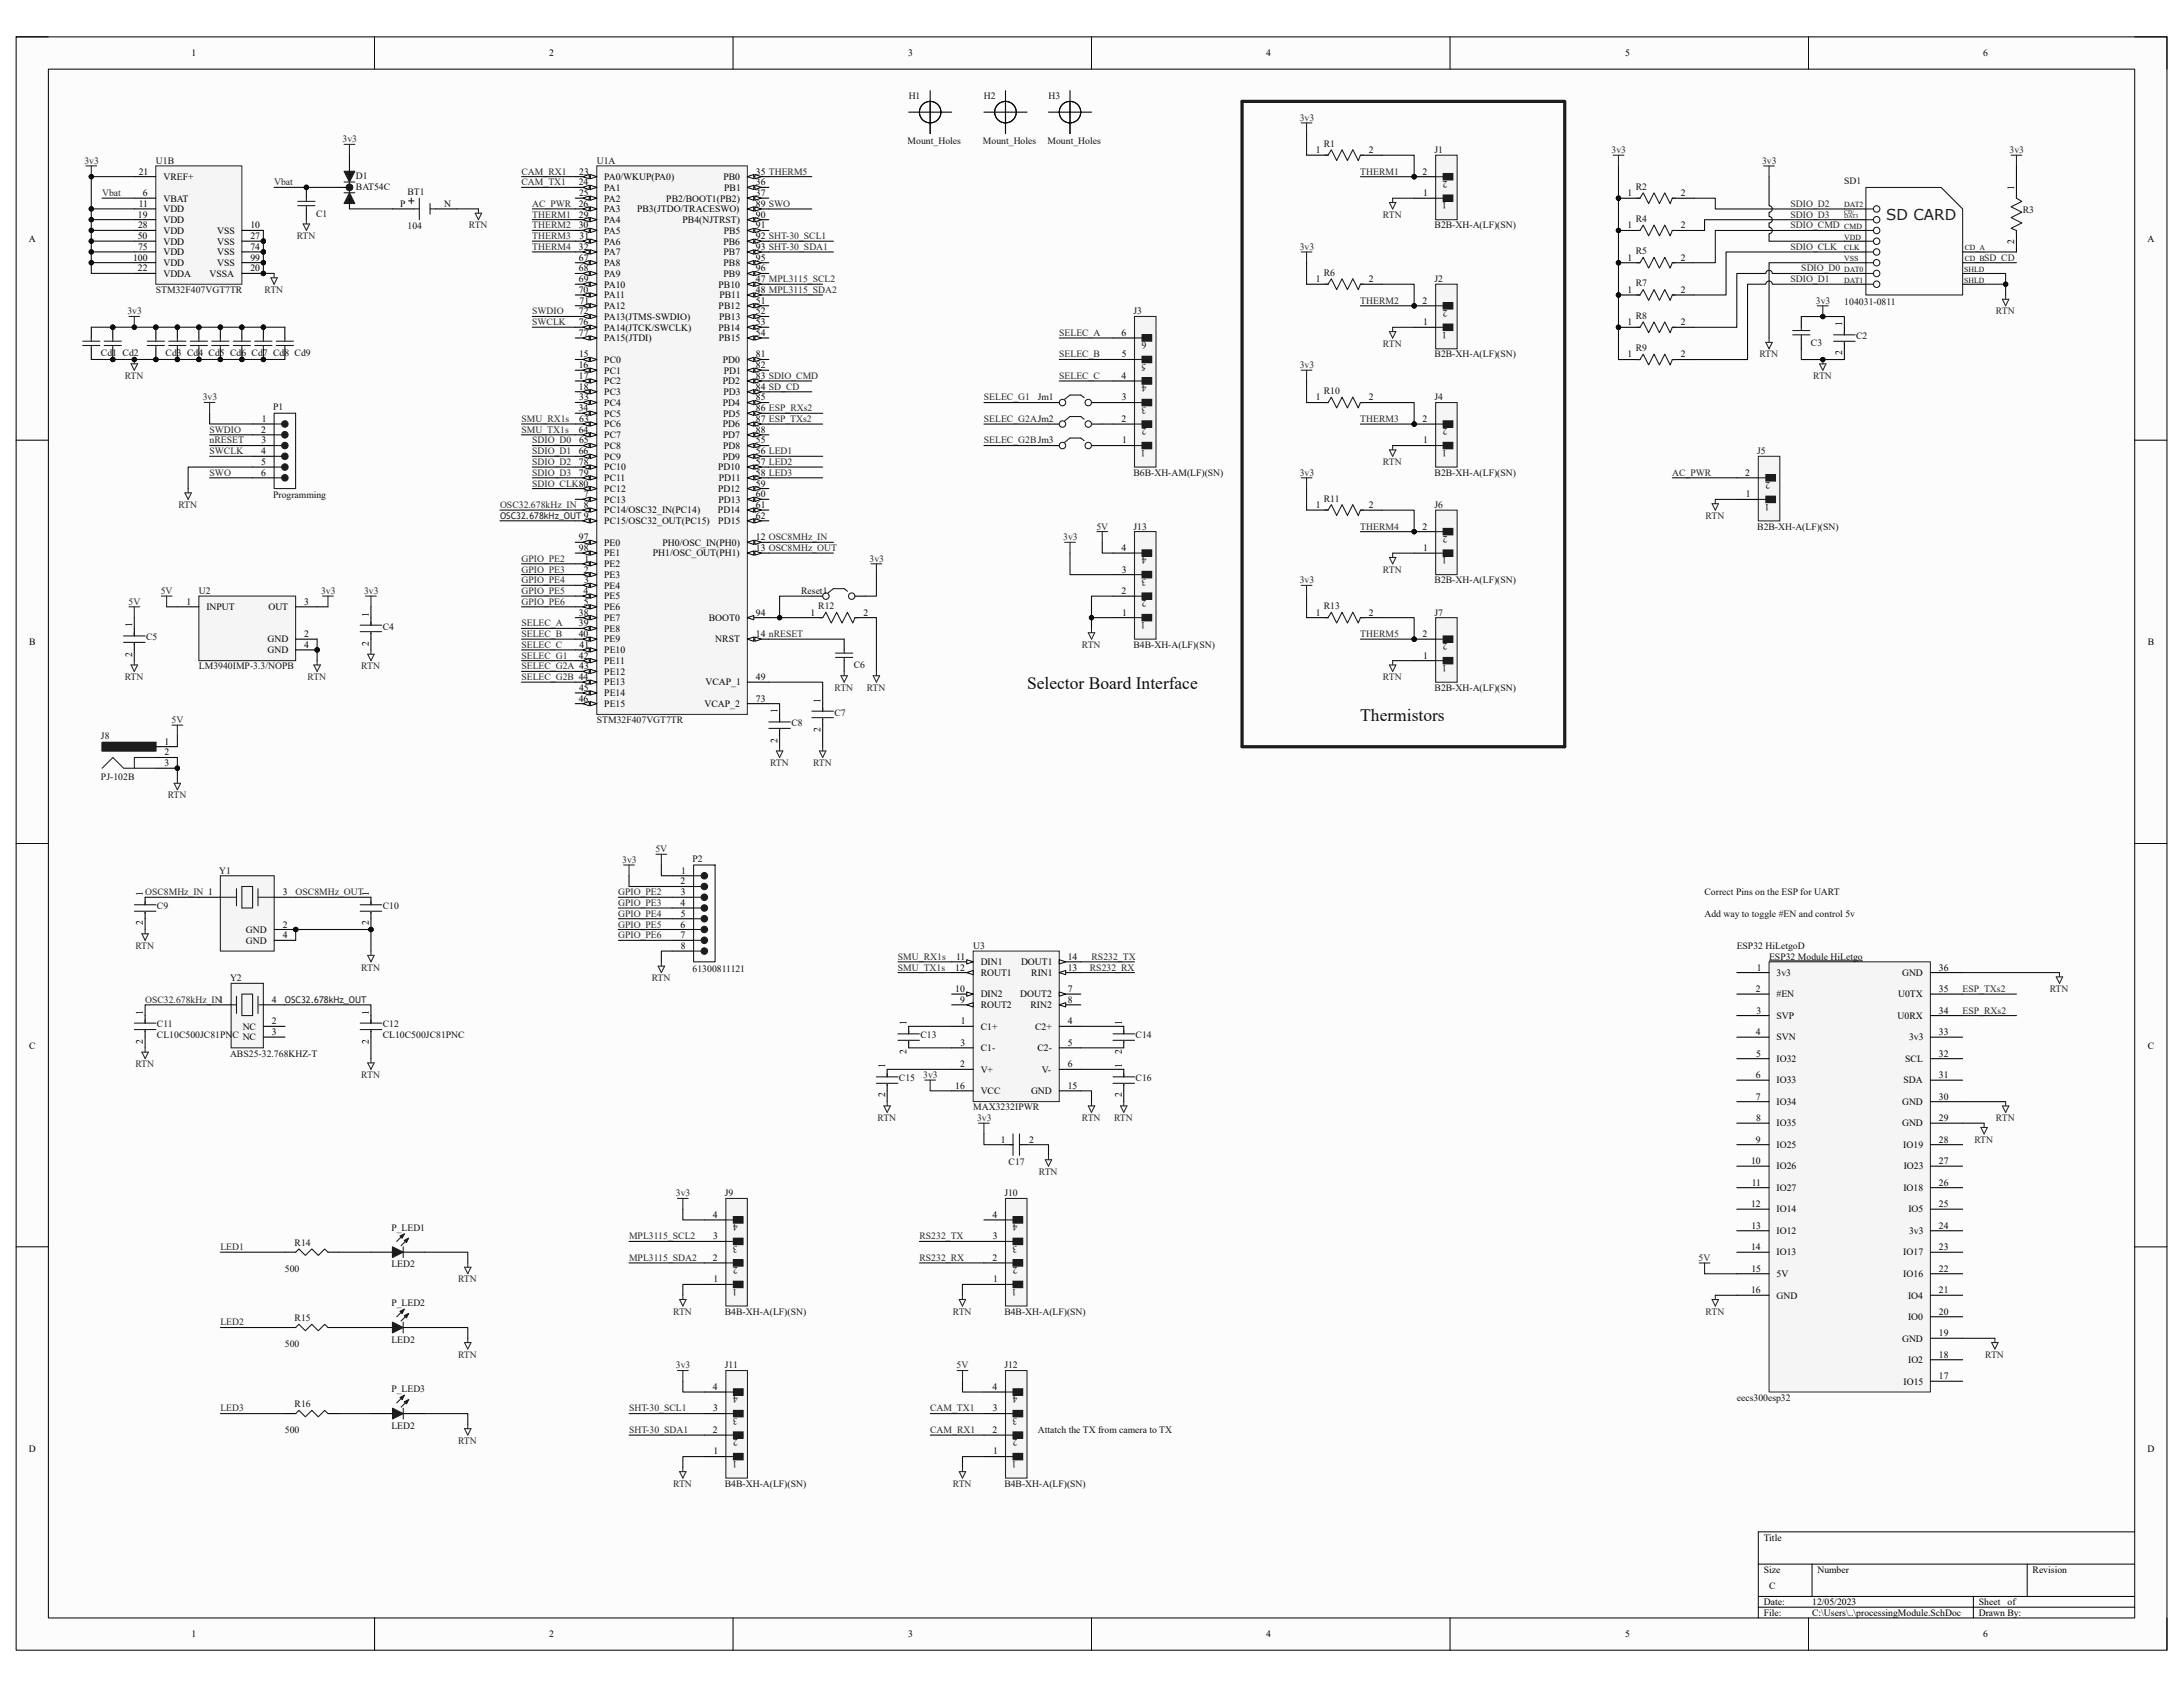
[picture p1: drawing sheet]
<svg xmlns="http://www.w3.org/2000/svg" width="559mm" height="432mm" viewBox="0 0 559 432" stroke-linecap="round" stroke-linejoin="round" font-family="sans-serif">
<defs><g id="words">
<g font-size="4.5" fill="#0e0e0e">
<text x="262.9" y="176.4">Selector Board Interface</text>
<text x="348.2" y="184.7">Thermistors</text>
</g>
<text font-size="3.9" fill="#1c1c1c" x="482.8" y="56.3">SD CARD</text>
<g font-size="2.5">
<text x="49" y="14.4">1</text>
<text x="140.6" y="14.4">2</text>
<text x="232.5" y="14.4">3</text>
<text x="324.1" y="14.4">4</text>
<text x="416" y="14.4">5</text>
<text x="507.7" y="14.4">6</text>
<text x="336.8" y="39.2">1</text>
<text x="350.4" y="39.2">2</text>
<text x="35.5" y="44.7">21</text>
<text x="41.8" y="46.1">VREF+</text>
<text x="148.2" y="47.4">24</text>
<text x="148.3" y="44.7">23</text>
<text x="154.7" y="46.1">PA0/WKUP(PA0)</text>
<text x="185.2" y="46.1">PB0</text>
<text x="193.5" y="44.7">35 THERM5</text>
<text x="193.5" y="47.4">36</text>
<text x="364.2" y="44.7">2</text>
<text x="35.5" y="53">11</text>
<text x="36.6" y="50.2">6</text>
<text x="41.8" y="51.6">VBAT</text>
<text x="102.5" y="53">P</text>
<text x="113.7" y="53">N</text>
<text x="148.2" y="53">26</text>
<text x="148.2" y="50.2">25</text>
<text x="154.7" y="48.8">PA1</text>
<text x="154.7" y="51.6">PA2</text>
<text x="170.6" y="51.6">PB2/BOOT1(PB2)</text>
<text x="185.4" y="48.8">PB1</text>
<text x="193.5" y="53">89 SWO</text>
<text x="193.5" y="50.2">37</text>
<text x="364.3" y="50.2">1</text>
<text x="416.6" y="50.2">1</text>
<text x="430.3" y="50.2">2</text>
<text x="515.6" y="48.5" transform="rotate(-90 515.6 48.5)">1</text>
<text x="35.3" y="55.7">19</text>
<text x="35.3" y="58.5">28</text>
<text x="41.8" y="54.3">VDD</text>
<text x="41.8" y="57.1">VDD</text>
<text x="41.8" y="59.8">VDD</text>
<text x="55.6" y="59.8">VSS</text>
<text x="64.1" y="58.5">10</text>
<text x="148.2" y="58.5">30</text>
<text x="148.2" y="55.7">29</text>
<text x="154.7" y="54.3">PA3</text>
<text x="154.7" y="57.1">PA4</text>
<text x="154.7" y="59.8">PA5</text>
<text x="163.1" y="54.3">PB3(JTDO/TRACESWO)</text>
<text x="174.7" y="57.1">PB4(NJTRST)</text>
<text x="185.3" y="59.8">PB5</text>
<text x="193.5" y="58.5">91</text>
<text x="193.5" y="55.7">90</text>
<text x="416.6" y="58.5">1</text>
<text x="430.3" y="58.5">2</text>
<text x="7.3" y="61.9">A</text>
<text x="35.3" y="61.2">50</text>
<text x="35.4" y="64">75</text>
<text x="41.8" y="65.3">VDD</text>
<text x="41.8" y="62.6">VDD</text>
<text x="55.6" y="65.3">VSS</text>
<text x="55.6" y="62.6">VSS</text>
<text x="64.1" y="64">74</text>
<text x="64.1" y="61.2">27</text>
<text x="148.2" y="64">32</text>
<text x="148.4" y="61.2">31</text>
<text x="154.7" y="62.6">PA6</text>
<text x="154.7" y="65.3">PA7</text>
<text x="185.2" y="62.6">PB6</text>
<text x="185.2" y="65.3">PB7</text>
<text x="193.5" y="61.2">92 SHT-30_SCL1</text>
<text x="193.5" y="64">93 SHT-30_SDA1</text>
<text x="515.6" y="62.3" transform="rotate(-90 515.6 62.3)">2</text>
<text x="549.7" y="61.9">A</text>
<text x="34.1" y="66.7">100</text>
<text x="35.3" y="69.5">22</text>
<text x="41.8" y="68.1">VDD</text>
<text x="41.8" y="70.8">VDDA</text>
<text x="53.7" y="70.8">VSSA</text>
<text x="55.6" y="68.1">VSS</text>
<text x="64.1" y="66.7">99</text>
<text x="64.1" y="69.5">20</text>
<text x="148.2" y="66.7">67</text>
<text x="148.2" y="69.5">68</text>
<text x="154.7" y="68.1">PA8</text>
<text x="154.7" y="70.8">PA9</text>
<text x="185.2" y="70.8">PB9</text>
<text x="185.2" y="68.1">PB8</text>
<text x="193.5" y="66.7">95</text>
<text x="193.5" y="69.5">96</text>
<text x="416.6" y="66.7">1</text>
<text x="430.3" y="66.7">2</text>
<text x="148.2" y="75">70</text>
<text x="148.2" y="72.2">69</text>
<text x="148.4" y="77.7">71</text>
<text x="154.7" y="73.6">PA10</text>
<text x="154.7" y="76.3">PA11</text>
<text x="183.9" y="73.6">PB10</text>
<text x="184.1" y="76.3">PB11</text>
<text x="193.5" y="72.2">47 MPL3115_SCL2</text>
<text x="193.5" y="77.7">51</text>
<text x="193.5" y="75">48 MPL3115_SDA2</text>
<text x="336.8" y="72.2">1</text>
<text x="350.4" y="72.2">2</text>
<text x="364.2" y="77.7">2</text>
<text x="416.6" y="75">1</text>
<text x="430.3" y="75">2</text>
<text x="148.2" y="83.2">76</text>
<text x="148.2" y="80.5">72</text>
<text x="154.7" y="79.1">PA12</text>
<text x="154.7" y="81.9">PA13(JTMS-SWDIO)</text>
<text x="184" y="79.1">PB12</text>
<text x="184.1" y="81.9">PB13</text>
<text x="193.5" y="83.2">53</text>
<text x="193.5" y="80.5">52</text>
<text x="364.3" y="83.2">1</text>
<text x="416.6" y="83.2">1</text>
<text x="430.3" y="83.2">2</text>
<text x="471.6" y="83.5" transform="rotate(-90 471.6 83.5)">1</text>
<text x="148.2" y="86">77</text>
<text x="154.7" y="84.6">PA14(JTCK/SWCLK)</text>
<text x="154.7" y="87.4">PA15(JTDI)</text>
<text x="183.9" y="84.6">PB14</text>
<text x="184" y="87.4">PB15</text>
<text x="193.5" y="86">54</text>
<text x="287.1" y="86">6</text>
<text x="148.2" y="94.2">16</text>
<text x="148.2" y="91.5">15</text>
<text x="154.7" y="92.9">PC0</text>
<text x="154.7" y="95.6">PC1</text>
<text x="185" y="92.9">PD0</text>
<text x="185.3" y="95.6">PD1</text>
<text x="193.5" y="91.5">81</text>
<text x="193.5" y="94.2">82</text>
<text x="287.1" y="91.5">5</text>
<text x="416.6" y="91.5">1</text>
<text x="430.3" y="91.5">2</text>
<text x="471.6" y="91" transform="rotate(-90 471.6 91)">2</text>
<text x="148.2" y="97">17</text>
<text x="148.2" y="99.8">18</text>
<text x="154.7" y="98.4">PC2</text>
<text x="154.7" y="101.1">PC3</text>
<text x="185.1" y="98.4">PD2</text>
<text x="185.2" y="101.1">PD3</text>
<text x="193.5" y="97">83 SDIO_CMD</text>
<text x="193.5" y="99.8">84 SD_CD</text>
<text x="287" y="97">4</text>
<text x="148.2" y="105.3">34</text>
<text x="148.3" y="102.5">33</text>
<text x="154.7" y="103.9">PC4</text>
<text x="154.7" y="106.6">PC5</text>
<text x="185" y="103.9">PD4</text>
<text x="185.1" y="106.6">PD5</text>
<text x="193.5" y="102.5">85</text>
<text x="193.5" y="105.3">86 ESP_RXs2</text>
<text x="287.2" y="102.5">3</text>
<text x="336.8" y="102.5">1</text>
<text x="350.4" y="102.5">2</text>
<text x="66.8" y="110.8">2</text>
<text x="66.9" y="113.5">3</text>
<text x="67" y="108">1</text>
<text x="148.2" y="110.8">64</text>
<text x="148.2" y="113.5">65</text>
<text x="148.3" y="108">63</text>
<text x="154.7" y="109.4">PC6</text>
<text x="154.7" y="112.1">PC7</text>
<text x="185.1" y="109.4">PD6</text>
<text x="185.1" y="112.1">PD7</text>
<text x="193.5" y="113.5">55</text>
<text x="193.5" y="108">87 ESP_TXs2</text>
<text x="193.5" y="110.8">88</text>
<text x="287.1" y="108">2</text>
<text x="287.3" y="113.5">1</text>
<text x="364.2" y="108">2</text>
<text x="364.3" y="113.5">1</text>
<text x="66.8" y="116.3">4</text>
<text x="66.9" y="119">5</text>
<text x="148.2" y="116.3">66</text>
<text x="148.2" y="119">78</text>
<text x="154.7" y="114.9">PC8</text>
<text x="154.7" y="117.6">PC9</text>
<text x="185.1" y="117.6">PD9</text>
<text x="185.1" y="114.9">PD8</text>
<text x="193.5" y="119">57 LED2</text>
<text x="193.5" y="116.3">56 LED1</text>
<text x="66.8" y="121.8">6</text>
<text x="148.2" y="121.8">79</text>
<text x="154.7" y="120.4">PC10</text>
<text x="154.7" y="123.1">PC11</text>
<text x="154.7" y="125.9">PC12</text>
<text x="183.8" y="120.4">PD10</text>
<text x="183.8" y="125.9">PD12</text>
<text x="184" y="123.1">PD11</text>
<text x="193.5" y="124.5">59</text>
<text x="193.5" y="121.8">58 LED3</text>
<text x="446.7" y="121.8">2</text>
<text x="149.4" y="127.3">7</text>
<text x="149.5" y="130">8</text>
<text x="154.7" y="128.7">PC13</text>
<text x="154.7" y="131.4">PC14/OSC32_IN(PC14)</text>
<text x="183.8" y="131.4">PD14</text>
<text x="183.9" y="128.7">PD13</text>
<text x="193.5" y="127.3">60</text>
<text x="193.5" y="130">61</text>
<text x="336.8" y="130">1</text>
<text x="350.4" y="130">2</text>
<text x="446.9" y="127.3">1</text>
<text x="154.7" y="134.2">PC15/OSC32_OUT(PC15)</text>
<text x="183.9" y="134.2">PD15</text>
<text x="193.5" y="132.8">62</text>
<text x="364.2" y="135.5">2</text>
<text x="148.2" y="138.3">97</text>
<text x="148.2" y="141">98</text>
<text x="149.6" y="143.8">1</text>
<text x="154.7" y="139.7">PE0</text>
<text x="154.7" y="142.4">PE1</text>
<text x="167.1" y="142.4">PH1/OSC_OUT(PH1)</text>
<text x="169.6" y="139.7">PH0/OSC_IN(PH0)</text>
<text x="193.5" y="138.3">12 OSC8MHz_IN</text>
<text x="193.5" y="141">13 OSC8MHz_OUT</text>
<text x="287" y="141">4</text>
<text x="364.3" y="141">1</text>
<text x="149.4" y="146.6">2</text>
<text x="149.5" y="149.3">3</text>
<text x="154.7" y="145.2">PE2</text>
<text x="154.7" y="147.9">PE3</text>
<text x="287.2" y="146.6">3</text>
<text x="47.8" y="154.8">1</text>
<text x="77.9" y="154.8">3</text>
<text x="149.4" y="152.1">4</text>
<text x="149.5" y="154.8">5</text>
<text x="154.7" y="150.7">PE4</text>
<text x="154.7" y="153.4">PE5</text>
<text x="287.1" y="152.1">2</text>
<text x="33.8" y="160.6" transform="rotate(-90 33.8 160.6)">1</text>
<text x="52.8" y="156.2">INPUT</text>
<text x="68.7" y="156.2">OUT</text>
<text x="94.4" y="157.8" transform="rotate(-90 94.4 157.8)">1</text>
<text x="148.2" y="160.3">39</text>
<text x="148.2" y="157.6">38</text>
<text x="154.7" y="156.2">PE6</text>
<text x="154.7" y="158.9">PE7</text>
<text x="154.7" y="161.7">PE8</text>
<text x="181.5" y="158.9">BOOT0</text>
<text x="193.5" y="157.6">94</text>
<text x="207.4" y="157.6">1</text>
<text x="221" y="157.6">2</text>
<text x="287.3" y="157.6">1</text>
<text x="336.8" y="157.6">1</text>
<text x="350.4" y="157.6">2</text>
<text x="7.5" y="165.1">B</text>
<text x="68.5" y="164.4">GND</text>
<text x="68.5" y="167.2">GND</text>
<text x="77.9" y="163.1">2</text>
<text x="77.9" y="165.8">4</text>
<text x="94.4" y="165.3" transform="rotate(-90 94.4 165.3)">2</text>
<text x="148.2" y="163.1">40</text>
<text x="148.4" y="165.8">41</text>
<text x="154.7" y="167.2">PE10</text>
<text x="154.7" y="164.4">PE9</text>
<text x="183.1" y="164.4">NRST</text>
<text x="193.5" y="163.1">14 nRESET</text>
<text x="364.2" y="163.1">2</text>
<text x="549.8" y="165.1">B</text>
<text x="33.8" y="168" transform="rotate(-90 33.8 168)">2</text>
<text x="148.2" y="168.6">42</text>
<text x="154.7" y="169.9">PE11</text>
<text x="154.7" y="172.7">PE12</text>
<text x="364.3" y="168.6">1</text>
<text x="148.2" y="179.6">46</text>
<text x="148.2" y="176.8">45</text>
<text x="154.7" y="175.5">PE13</text>
<text x="154.7" y="178.2">PE14</text>
<text x="180.6" y="175.5">VCAP_1</text>
<text x="193.5" y="179.6">73</text>
<text x="193.5" y="174.1">49</text>
<text x="210" y="179.8" transform="rotate(-90 210 179.8)">1</text>
<text x="154.7" y="181">PE15</text>
<text x="180.4" y="181">VCAP_2</text>
<text x="199" y="182.6" transform="rotate(-90 199 182.6)">1</text>
<text x="42.1" y="190.6">1</text>
<text x="199" y="190.1" transform="rotate(-90 199 190.1)">2</text>
<text x="210" y="187.3" transform="rotate(-90 210 187.3)">2</text>
<text x="42.1" y="193.4">2</text>
<text x="42.1" y="196.1">3</text>
<text x="174.2" y="226.4">2</text>
<text x="174.4" y="223.6">1</text>
<text x="36.6" y="229.4" transform="rotate(-90 36.6 229.4)">1</text>
<text x="72.4" y="229.1">3</text>
<text x="94.4" y="229.4" transform="rotate(-90 94.4 229.4)">1</text>
<text x="174.2" y="231.9">4</text>
<text x="174.3" y="229.1">3</text>
<text x="36.6" y="236.9" transform="rotate(-90 36.6 236.9)">2</text>
<text x="62.9" y="238.8">GND</text>
<text x="72.4" y="237.4">2</text>
<text x="94.4" y="236.9" transform="rotate(-90 94.4 236.9)">2</text>
<text x="174.2" y="237.4">6</text>
<text x="174.3" y="234.6">5</text>
<text x="62.9" y="241.5">GND</text>
<text x="72.4" y="240.2">4</text>
<text x="174.2" y="240.2">7</text>
<text x="174.2" y="242.9">8</text>
<text x="244.7" y="245.7">11</text>
<text x="273.3" y="245.7">14</text>
<text x="244.5" y="248.4">12</text>
<text x="251" y="247">DIN1</text>
<text x="251" y="249.8">ROUT1</text>
<text x="261.4" y="247">DOUT1</text>
<text x="264" y="249.8">RIN1</text>
<text x="273.3" y="248.4">13</text>
<text x="449.7" y="248.4">1</text>
<text x="454.8" y="249.8">3v3</text>
<text x="486.9" y="249.8">GND</text>
<text x="496.3" y="248.4">36</text>
<text x="69.6" y="256.7">4</text>
<text x="244.5" y="253.9">10</text>
<text x="245.8" y="256.7">9</text>
<text x="251" y="255.3">DIN2</text>
<text x="261.2" y="255.3">DOUT2</text>
<text x="273.3" y="253.9">7</text>
<text x="273.3" y="256.7">8</text>
<text x="449.5" y="253.9">2</text>
<text x="454.8" y="255.3">#EN</text>
<text x="485.9" y="255.3">U0TX</text>
<text x="496.3" y="253.9">35</text>
<text x="36.6" y="259.7" transform="rotate(-90 36.6 259.7)">1</text>
<text x="62.1" y="263.5">NC</text>
<text x="69.6" y="262.2">2</text>
<text x="94.4" y="259.7" transform="rotate(-90 94.4 259.7)">1</text>
<text x="232.1" y="262.4" transform="rotate(-90 232.1 262.4)">1</text>
<text x="246" y="262.2">1</text>
<text x="251" y="263.5">C1+</text>
<text x="251" y="258">ROUT2</text>
<text x="263.8" y="258">RIN2</text>
<text x="265" y="263.5">C2+</text>
<text x="273.3" y="262.2">4</text>
<text x="287.1" y="262.4" transform="rotate(-90 287.1 262.4)">1</text>
<text x="449.6" y="259.4">3</text>
<text x="454.8" y="260.8">SVP</text>
<text x="485.7" y="260.8">U0RX</text>
<text x="496.3" y="259.4">34</text>
<text x="7.5" y="268.4">C</text>
<text x="36.6" y="267.1" transform="rotate(-90 36.6 267.1)">2</text>
<text x="69.6" y="264.9">3</text>
<text x="94.4" y="267.1" transform="rotate(-90 94.4 267.1)">2</text>
<text x="232.1" y="269.9" transform="rotate(-90 232.1 269.9)">2</text>
<text x="245.9" y="267.7">3</text>
<text x="251" y="269">C1-</text>
<text x="265.6" y="269">C2-</text>
<text x="273.3" y="267.7">5</text>
<text x="287.1" y="269.9" transform="rotate(-90 287.1 269.9)">2</text>
<text x="449.5" y="264.9">4</text>
<text x="454.8" y="266.3">SVN</text>
<text x="488.7" y="266.3">3v3</text>
<text x="496.3" y="264.9">33</text>
<text x="549.8" y="268.4">C</text>
<text x="226.5" y="273.4" transform="rotate(-90 226.5 273.4)">1</text>
<text x="245.8" y="273.2">2</text>
<text x="251" y="274.6">V+</text>
<text x="266.7" y="274.6">V-</text>
<text x="273.3" y="273.2">6</text>
<text x="287.1" y="273.4" transform="rotate(-90 287.1 273.4)">1</text>
<text x="449.5" y="275.9">6</text>
<text x="449.6" y="270.4">5</text>
<text x="454.8" y="271.8">IO32</text>
<text x="487.7" y="271.8">SCL</text>
<text x="496.3" y="270.4">32</text>
<text x="496.3" y="275.9">31</text>
<text x="226.5" y="280.9" transform="rotate(-90 226.5 280.9)">2</text>
<text x="244.5" y="278.7">16</text>
<text x="251" y="280.1">VCC</text>
<text x="263.9" y="280.1">GND</text>
<text x="273.3" y="278.7">15</text>
<text x="287.1" y="280.9" transform="rotate(-90 287.1 280.9)">2</text>
<text x="449.5" y="281.4">7</text>
<text x="454.8" y="277.3">IO33</text>
<text x="487.3" y="277.3">SDA</text>
<text x="496.3" y="281.4">30</text>
<text x="449.5" y="287">8</text>
<text x="454.8" y="282.8">IO34</text>
<text x="486.9" y="282.8">GND</text>
<text x="496.3" y="287">29</text>
<text x="256.2" y="292.5">1</text>
<text x="263.4" y="292.5">2</text>
<text x="449.5" y="292.5">9</text>
<text x="454.8" y="288.3">IO35</text>
<text x="454.8" y="293.8">IO25</text>
<text x="486.9" y="288.3">GND</text>
<text x="487.2" y="293.8">IO19</text>
<text x="496.3" y="292.5">28</text>
<text x="448.2" y="298">10</text>
<text x="454.8" y="299.3">IO26</text>
<text x="487.3" y="299.3">IO23</text>
<text x="496.3" y="298">27</text>
<text x="448.4" y="303.5">11</text>
<text x="454.8" y="304.8">IO27</text>
<text x="487.2" y="304.8">IO18</text>
<text x="496.3" y="303.5">26</text>
<text x="182.4" y="311.7">4</text>
<text x="254" y="311.7">4</text>
<text x="448.2" y="309">12</text>
<text x="454.8" y="310.3">IO14</text>
<text x="488.5" y="310.3">IO5</text>
<text x="496.3" y="309">25</text>
<text x="182.6" y="317.2">3</text>
<text x="254.1" y="317.2">3</text>
<text x="448.4" y="314.5">13</text>
<text x="454.8" y="315.8">IO12</text>
<text x="488.7" y="315.8">3v3</text>
<text x="496.3" y="314.5">24</text>
<text x="182.5" y="322.7">2</text>
<text x="254" y="322.7">2</text>
<text x="448.2" y="320">14</text>
<text x="454.8" y="321.4">IO13</text>
<text x="487.2" y="321.4">IO17</text>
<text x="496.3" y="320">23</text>
<text x="182.6" y="328.2">1</text>
<text x="254.2" y="328.2">1</text>
<text x="448.3" y="325.5">15</text>
<text x="454.8" y="326.9">5V</text>
<text x="487.2" y="326.9">IO16</text>
<text x="496.3" y="325.5">22</text>
<text x="448.2" y="331">16</text>
<text x="454.8" y="332.4">GND</text>
<text x="488.4" y="332.4">IO4</text>
<text x="496.3" y="331">21</text>
<text x="488.4" y="337.9">IO0</text>
<text x="496.3" y="336.5">20</text>
<text x="486.9" y="343.4">GND</text>
<text x="496.3" y="347.5">18</text>
<text x="496.3" y="342">19</text>
<text x="488.4" y="348.9">IO2</text>
<text x="496.3" y="353">17</text>
<text x="182.4" y="355.8">4</text>
<text x="254" y="355.8">4</text>
<text x="487.3" y="354.4">IO15</text>
<text x="182.6" y="361.3">3</text>
<text x="254.1" y="361.3">3</text>
<text x="7.4" y="371.6">D</text>
<text x="182.5" y="366.8">2</text>
<text x="254" y="366.8">2</text>
<text x="549.7" y="371.6">D</text>
<text x="182.6" y="372.3">1</text>
<text x="254.2" y="372.3">1</text>
<text x="451.5" y="394.3">Title</text>
<text x="451.5" y="402.6">Size</text>
<text x="452.8" y="406.7">C</text>
<text x="465.2" y="402.6">Number</text>
<text x="520.3" y="402.6">Revision</text>
<text x="451.5" y="410.8">Date:</text>
<text x="451.5" y="413.6">File:</text>
<text x="463.8" y="413.6">C:\Users\..\processingModule.SchDoc</text>
<text x="463.9" y="410.8">12/05/2023</text>
<text x="506.5" y="413.6">Drawn By:</text>
<text x="506.6" y="410.8">Sheet</text>
<text x="513.9" y="410.8">of</text>
<text x="49" y="419.1">1</text>
<text x="140.6" y="419.1">2</text>
<text x="232.5" y="419.1">3</text>
<text x="324.1" y="419.1">4</text>
<text x="416" y="419.1">5</text>
<text x="507.7" y="419.1">6</text>
</g>
<g font-size="2.5" fill="#0e0e0e">
<text x="232.6" y="25.4">H1</text>
<text x="251.9" y="25.4">H2</text>
<text x="268.4" y="25.4">H3</text>
<text x="39.9" y="41.9">U1B</text>
<text x="152.8" y="41.9">U1A</text>
<text x="232.3" y="37">Mount_Holes</text>
<text x="251.6" y="37">Mount_Holes</text>
<text x="268.1" y="37">Mount_Holes</text>
<text x="338.9" y="37.5">R1</text>
<text x="367.2" y="39.2">J1</text>
<text x="91.1" y="45.8">D1</text>
<text x="370.5" y="46.3" transform="rotate(180 370.5 46.3)">2</text>
<text x="472.1" y="47.2">SD1</text>
<text x="91.1" y="48.5">BAT54C</text>
<text x="104.3" y="49.9">BT1</text>
<text x="370.4" y="51.8" transform="rotate(180 370.4 51.8)">1</text>
<text x="418.7" y="48.5">R2</text>
<text x="80.9" y="55.4">C1</text>
<text x="104.3" y="58.7">104</text>
<text x="367.2" y="58.5">B2B-XH-A(LF)(SN)</text>
<text x="418.7" y="56.8">R4</text>
<text x="517.8" y="54.6">R3</text>
<text x="418.7" y="65.1">R5</text>
<text x="338.9" y="70.6">R6</text>
<text x="39.9" y="75">STM32F407VGT7TR</text>
<text x="367.2" y="72.2">J2</text>
<text x="418.7" y="73.3">R7</text>
<text x="472.1" y="78">104031-0811</text>
<text x="290.1" y="80.5">J3</text>
<text x="370.5" y="79.4" transform="rotate(180 370.5 79.4)">2</text>
<text x="418.7" y="81.6">R8</text>
<text x="293.5" y="87.6" transform="rotate(180 293.5 87.6)">6</text>
<text x="370.4" y="84.9" transform="rotate(180 370.4 84.9)">1</text>
<text x="418.7" y="89.8">R9</text>
<text x="463.6" y="88.5">C3</text>
<text x="475.1" y="86.8">C2</text>
<text x="25.8" y="91.2">Cd1 Cd2</text>
<text x="42.4" y="91.2">Cd3 Cd4 Cd5 Cd6 Cd7 Cd8 Cd9</text>
<text x="293.4" y="93.1" transform="rotate(180 293.4 93.1)">5</text>
<text x="367.2" y="91.5">B2B-XH-A(LF)(SN)</text>
<text x="293.5" y="98.6" transform="rotate(180 293.5 98.6)">4</text>
<text x="338.9" y="100.9">R10</text>
<text x="69.9" y="105">P1</text>
<text x="265.6" y="102.5">Jm1</text>
<text x="293.4" y="104.1" transform="rotate(180 293.4 104.1)">3</text>
<text x="367.2" y="102.5">J4</text>
<text x="293.5" y="109.6" transform="rotate(180 293.5 109.6)">2</text>
<text x="370.5" y="109.6" transform="rotate(180 370.5 109.6)">2</text>
<text x="293.3" y="115.1" transform="rotate(180 293.3 115.1)">1</text>
<text x="370.4" y="115.1" transform="rotate(180 370.4 115.1)">1</text>
<text x="449.8" y="116.3">J5</text>
<text x="290.1" y="121.8">B6B-XH-AM(LF)(SN)</text>
<text x="367.2" y="121.8">B2B-XH-A(LF)(SN)</text>
<text x="453.2" y="123.4" transform="rotate(180 453.2 123.4)">2</text>
<text x="69.9" y="127.6">Programming</text>
<text x="338.9" y="128.4">R11</text>
<text x="367.2" y="130">J6</text>
<text x="452.9" y="128.9" transform="rotate(180 452.9 128.9)">1</text>
<text x="290.1" y="135.5">J13</text>
<text x="370.5" y="137.2" transform="rotate(180 370.5 137.2)">2</text>
<text x="449.8" y="135.5">B2B-XH-A(LF)(SN)</text>
<text x="293.5" y="142.6" transform="rotate(180 293.5 142.6)">4</text>
<text x="370.4" y="142.6" transform="rotate(180 370.4 142.6)">1</text>
<text x="293.4" y="148.2" transform="rotate(180 293.4 148.2)">3</text>
<text x="367.2" y="149.3">B2B-XH-A(LF)(SN)</text>
<text x="50.9" y="152.1">U2</text>
<text x="205.1" y="152.1">Reset1</text>
<text x="209.5" y="155.9">R12</text>
<text x="293.5" y="153.7" transform="rotate(180 293.5 153.7)">2</text>
<text x="338.9" y="155.9">R13</text>
<text x="98" y="161.1">C4</text>
<text x="293.3" y="159.2" transform="rotate(180 293.3 159.2)">1</text>
<text x="367.2" y="157.6">J7</text>
<text x="37.4" y="163.9">C5</text>
<text x="290.1" y="165.8">B4B-XH-A(LF)(SN)</text>
<text x="370.5" y="164.7" transform="rotate(180 370.5 164.7)">2</text>
<text x="50.9" y="171.3">LM3940IMP-3.3/NOPB</text>
<text x="218.6" y="171">C6</text>
<text x="370.4" y="170.2" transform="rotate(180 370.4 170.2)">1</text>
<text x="367.2" y="176.8">B2B-XH-A(LF)(SN)</text>
<text x="152.8" y="185.1">STM32F407VGT7TR</text>
<text x="202.6" y="185.9">C8</text>
<text x="213.6" y="183.2">C7</text>
<text x="25.8" y="189.2">J8</text>
<text x="25.8" y="199.7">PJ-102B</text>
<text x="177.3" y="220.6">P2</text>
<text x="56.1" y="223.6">Y1</text>
<text x="40.2" y="232.7">C9</text>
<text x="98" y="232.7">C10</text>
<text x="436.3" y="229.1">Correct Pins on the ESP for UART</text>
<text x="436.3" y="234.6">Add way to toggle #EN and control 5v</text>
<text x="249.1" y="242.9">U3</text>
<text x="444.6" y="242.9">ESP32 HiLetgoD</text>
<text x="452.8" y="245.7">ESP32 Module HiLetgo</text>
<text x="58.9" y="251.2">Y2</text>
<text x="177.3" y="248.7">61300811121</text>
<text x="40.2" y="263">C11</text>
<text x="98" y="263">C12</text>
<text x="40.2" y="265.7">CL10C500JC81PNC NC</text>
<text x="98" y="265.7">CL10C500JC81PNC</text>
<text x="235.6" y="265.7">C13</text>
<text x="290.7" y="265.7">C14</text>
<text x="58.9" y="270.4">ABS25-32.768KHZ-T</text>
<text x="230.1" y="276.8">C15</text>
<text x="290.7" y="276.8">C16</text>
<text x="249.1" y="284.2">MAX3232IPWR</text>
<text x="258.2" y="298.2">C17</text>
<text x="185.5" y="306.2">J9</text>
<text x="257.1" y="306.2">J10</text>
<text x="100.2" y="315">P_LED1</text>
<text x="188.9" y="313.4" transform="rotate(180 188.9 313.4)">4</text>
<text x="260.5" y="313.4" transform="rotate(180 260.5 313.4)">4</text>
<text x="75.4" y="318.9">R14</text>
<text x="188.8" y="318.9" transform="rotate(180 188.8 318.9)">3</text>
<text x="260.4" y="318.9" transform="rotate(180 260.4 318.9)">3</text>
<text x="72.9" y="325.5">500</text>
<text x="100.2" y="324.4">LED2</text>
<text x="188.7" y="329.8" transform="rotate(180 188.7 329.8)">1</text>
<text x="188.9" y="324.4" transform="rotate(180 188.9 324.4)">2</text>
<text x="260.2" y="329.8" transform="rotate(180 260.2 329.8)">1</text>
<text x="260.5" y="324.4" transform="rotate(180 260.5 324.4)">2</text>
<text x="100.2" y="334.3">P_LED2</text>
<text x="75.4" y="338.2">R15</text>
<text x="185.5" y="336.5">B4B-XH-A(LF)(SN)</text>
<text x="257.1" y="336.5">B4B-XH-A(LF)(SN)</text>
<text x="72.9" y="344.8">500</text>
<text x="100.2" y="343.7">LED2</text>
<text x="185.5" y="350.3">J11</text>
<text x="257.1" y="350.3">J12</text>
<text x="100.2" y="356.3">P_LED3</text>
<text x="188.9" y="357.4" transform="rotate(180 188.9 357.4)">4</text>
<text x="260.5" y="357.4" transform="rotate(180 260.5 357.4)">4</text>
<text x="444.6" y="358.5">eecs300esp32</text>
<text x="75.4" y="360.2">R16</text>
<text x="100.2" y="365.7">LED2</text>
<text x="188.8" y="362.9" transform="rotate(180 188.8 362.9)">3</text>
<text x="260.4" y="362.9" transform="rotate(180 260.4 362.9)">3</text>
<text x="72.9" y="366.8">500</text>
<text x="188.9" y="368.4" transform="rotate(180 188.9 368.4)">2</text>
<text x="260.5" y="368.4" transform="rotate(180 260.5 368.4)">2</text>
<text x="265.6" y="366.8">Attatch the TX from camera to TX</text>
<text x="188.7" y="373.9" transform="rotate(180 188.7 373.9)">1</text>
<text x="260.2" y="373.9" transform="rotate(180 260.2 373.9)">1</text>
<text x="185.5" y="380.6">B4B-XH-A(LF)(SN)</text>
<text x="257.1" y="380.6">B4B-XH-A(LF)(SN)</text>
</g>
<g font-size="2.5" fill="#262626">
<text x="332.7" y="30.9">3v3</text>
<text x="21.6" y="41.9">3v3</text>
<text x="87.7" y="36.4">3v3</text>
<text x="412.5" y="39.2">3v3</text>
<text x="451.1" y="41.9">3v3</text>
<text x="514.4" y="39.2">3v3</text>
<text x="70.2" y="47.4">Vbat</text>
<text x="133.5" y="44.7">CAM_RX1</text>
<text x="133.5" y="47.4">CAM_TX1</text>
<text x="348.2" y="44.7">THERM1</text>
<text x="26.1" y="50.2">Vbat</text>
<text x="136.3" y="53">AC_PWR</text>
<text x="458.3" y="53">SDIO_D2</text>
<text x="120" y="58.5">RTN</text>
<text x="136.3" y="55.7">THERM1</text>
<text x="136.3" y="58.5">THERM2</text>
<text x="354" y="55.7">RTN</text>
<text x="458.3" y="58.5">SDIO_CMD</text>
<text x="458.3" y="55.7">SDIO_D3</text>
<text x="76" y="61.2">RTN</text>
<text x="136.3" y="61.2">THERM3</text>
<text x="136.3" y="64">THERM4</text>
<text x="332.7" y="64">3v3</text>
<text x="458.3" y="64">SDIO_CLK</text>
<text x="461.1" y="69.5">SDIO_D0</text>
<text x="507.9" y="66.7">SD_CD</text>
<text x="67.7" y="75">RTN</text>
<text x="348.2" y="77.7">THERM2</text>
<text x="458.3" y="72.2">SDIO_D1</text>
<text x="464.8" y="77.7">3v3</text>
<text x="32.6" y="80.5">3v3</text>
<text x="136.2" y="80.5">SWDIO</text>
<text x="136.2" y="83.2">SWCLK</text>
<text x="510.9" y="80.5">RTN</text>
<text x="271.1" y="86">SELEC_A</text>
<text x="354" y="88.7">RTN</text>
<text x="271.1" y="91.5">SELEC_B</text>
<text x="332.7" y="94.2">3v3</text>
<text x="450.4" y="91.5">RTN</text>
<text x="31.9" y="97">RTN</text>
<text x="271.1" y="97">SELEC_C</text>
<text x="464.1" y="97">RTN</text>
<text x="51.9" y="102.5">3v3</text>
<text x="251.9" y="102.5">SELEC_G1</text>
<text x="53.7" y="113.5">nRESET</text>
<text x="53.7" y="110.8">SWDIO</text>
<text x="133.5" y="110.8">SMU_TX1s</text>
<text x="133.5" y="108">SMU_RX1s</text>
<text x="136.3" y="113.5">SDIO_D0</text>
<text x="251.9" y="108">SELEC_G2AJm2</text>
<text x="251.9" y="113.5">SELEC_G2BJm3</text>
<text x="348.2" y="108">THERM3</text>
<text x="53.7" y="116.3">SWCLK</text>
<text x="136.3" y="116.3">SDIO_D1</text>
<text x="136.3" y="119">SDIO_D2</text>
<text x="354" y="119">RTN</text>
<text x="53.7" y="121.8">SWO</text>
<text x="136.3" y="121.8">SDIO_D3</text>
<text x="136.3" y="124.5">SDIO_CLK80</text>
<text x="332.7" y="121.8">3v3</text>
<text x="428.1" y="121.8">AC_PWR</text>
<text x="45.7" y="130">RTN</text>
<text x="128" y="130">OSC32.678kHz_IN</text>
<text x="280.6" y="135.5">5V</text>
<text x="348.2" y="135.5">THERM4</text>
<text x="436.6" y="132.8">RTN</text>
<text x="133.5" y="143.8">GPIO_PE2</text>
<text x="222.6" y="143.8">3v3</text>
<text x="272.1" y="138.3">3v3</text>
<text x="133.5" y="146.6">GPIO_PE3</text>
<text x="133.5" y="149.3">GPIO_PE4</text>
<text x="332.7" y="149.3">3v3</text>
<text x="354" y="146.6">RTN</text>
<text x="32.9" y="154.8">5V</text>
<text x="41.1" y="152.1">5V</text>
<text x="82.2" y="152.1">3v3</text>
<text x="93.2" y="152.1">3v3</text>
<text x="133.5" y="152.1">GPIO_PE5</text>
<text x="133.5" y="154.8">GPIO_PE6</text>
<text x="133.5" y="160.3">SELEC_A</text>
<text x="133.5" y="163.1">SELEC_B</text>
<text x="133.5" y="165.8">SELEC_C</text>
<text x="276.9" y="165.8">RTN</text>
<text x="348.2" y="163.1">THERM5</text>
<text x="92.5" y="171.3">RTN</text>
<text x="133.5" y="168.6">SELEC_G1</text>
<text x="133.5" y="171.3">SELEC_G2A 43</text>
<text x="31.9" y="174.1">RTN</text>
<text x="78.7" y="174.1">RTN</text>
<text x="133.5" y="174.1">SELEC_G2B 44</text>
<text x="213.6" y="176.8">RTN</text>
<text x="221.9" y="176.8">RTN</text>
<text x="354" y="174.1">RTN</text>
<text x="43.9" y="185.1">5V</text>
<text x="197.1" y="196.1">RTN</text>
<text x="208.1" y="196.1">RTN</text>
<text x="42.9" y="204.4">RTN</text>
<text x="159.3" y="220.9">3v3</text>
<text x="167.8" y="218.1">5V</text>
<text x="37.1" y="229.1">OSC8MHz_IN 1</text>
<text x="75.7" y="229.1">OSC8MHz_OUT</text>
<text x="158.3" y="229.1">GPIO_PE2</text>
<text x="158.3" y="231.9">GPIO_PE3</text>
<text x="158.3" y="234.6">GPIO_PE4</text>
<text x="158.3" y="237.4">GPIO_PE5</text>
<text x="34.7" y="242.9">RTN</text>
<text x="158.3" y="240.2">GPIO_PE6</text>
<text x="229.8" y="245.7">SMU_RX1s</text>
<text x="279.4" y="245.7">RS232_TX</text>
<text x="92.5" y="248.4">RTN</text>
<text x="166.8" y="251.2">RTN</text>
<text x="229.8" y="248.4">SMU_TX1s</text>
<text x="279" y="248.4">RS232_RX</text>
<text x="37.1" y="256.7">OSC32.678kHz_IN1</text>
<text x="502.4" y="253.9">ESP_TXs2</text>
<text x="524.7" y="253.9">RTN</text>
<text x="502.4" y="259.4">ESP_RXs2</text>
<text x="34.7" y="273.2">RTN</text>
<text x="92.5" y="275.9">RTN</text>
<text x="236.3" y="275.9">3v3</text>
<text x="224.6" y="287">RTN</text>
<text x="250.1" y="287">3v3</text>
<text x="276.9" y="287">RTN</text>
<text x="285.2" y="287">RTN</text>
<text x="510.9" y="287">RTN</text>
<text x="505.4" y="292.5">RTN</text>
<text x="265.9" y="300.7">RTN</text>
<text x="173" y="306.2">3v3</text>
<text x="161" y="317.2">MPL3115_SCL2</text>
<text x="235.4" y="317.2">RS232_TX</text>
<text x="56.4" y="320">LED1</text>
<text x="161" y="322.7">MPL3115_SDA2</text>
<text x="235.4" y="322.7">RS232_RX</text>
<text x="434.8" y="322.7">5V</text>
<text x="117.3" y="328.2">RTN</text>
<text x="56.4" y="339.3">LED2</text>
<text x="172.3" y="336.5">RTN</text>
<text x="243.9" y="336.5">RTN</text>
<text x="436.6" y="336.5">RTN</text>
<text x="117.3" y="347.5">RTN</text>
<text x="508.2" y="347.5">RTN</text>
<text x="173" y="350.3">3v3</text>
<text x="244.9" y="350.3">5V</text>
<text x="56.4" y="361.3">LED3</text>
<text x="161" y="361.3">SHT-30_SCL1</text>
<text x="238.1" y="361.3">CAM_TX1</text>
<text x="117.3" y="369.5">RTN</text>
<text x="161" y="366.8">SHT-30_SDA1</text>
<text x="238.1" y="366.8">CAM_RX1</text>
<text x="172.3" y="380.6">RTN</text>
<text x="243.9" y="380.6">RTN</text>
</g>
<g font-size="2.4" fill="#262626">
<text x="128" y="132.8">OSC32.678kHz_OUT 9</text>
<text x="72.9" y="256.7">OSC32.678kHz_OUT</text>
</g>
<g font-size="2" fill="#0e0e0e">
<text x="472.1" y="53.1">DAT2</text>
<text x="472.1" y="58.6">CMD</text>
<text x="472.1" y="61.3">VDD</text>
<text x="472.1" y="64.1">CLK</text>
<text x="502.9" y="64.1">CD_A</text>
<text x="472.1" y="66.8">VSS</text>
<text x="472.1" y="69.6">DAT0</text>
<text x="502.8" y="69.7">SHLD</text>
<text x="502.9" y="66.8">CD_B</text>
<text x="472.1" y="72.3">DAT1</text>
<text x="502.8" y="72.5">SHLD</text>
</g>
<g font-size="1.5" fill="#0e0e0e">
<text x="472.1" y="55.9">DAT3</text>
<text x="472.1" y="54.8">CD/</text>
</g>
</g></defs>
<path d="M4.1 9.4h550.6v413h-550.6z" fill="#fcfcfc"/>
<path d="M4.1 9.4h550.6v413h-550.6z" fill="none" stroke="#000" stroke-width=".26"/>
<path d="M12.4 17.7h534v396.4h-534z" fill="#fcfcfc"/>
<g fill="none" stroke="#000" stroke-width=".26">
<path d="M4.1 9.4h8.3M12.4 17.7h534v396.4h-534zM95.9 9.4v8.3M187.6 9.4v8.3M279.4 9.4v8.3M371.2 9.4v8.3M462.9 9.4v8.3M546.4 9.4h8.3v8.3M4.1 112.7h8.3M546.4 112.7h8.3M4.1 215.9h8.3M546.4 215.9h8.3"/>
<path d="M4.1 319.1h8.3M546.4 319.2h8.3M546.4 392.1h-96.3v22M95.9 414.1v8.3M187.6 414.1v8.3M279.4 414.1v8.3M371.2 414.1v8.3M450.1 400.3h96.3M450.1 408.6h96.3M450.1 411.4h96.3M462.9 414.1v8.3M463.8 400.3v8.3"/>
<path d="M505.1 408.6v5.5M518.9 400.3v8.3M554.7 414.1v8.3"/>
</g>
<path d="M152.8 42.5h38.5v140.4h-38.5z" fill="#f5f5f5"/>
<path d="M152.8 42.5h38.5v140.4h-38.5z" fill="none" stroke="#262626" stroke-width=".26"/>
<path d="M191.3 158.1h5.5" fill="none" stroke="#000" stroke-width=".28"/>
<path d="M191.3 158.1l1.7-.6v1.1z" fill="#fbfbfb"/>
<path d="M191.3 158.1l1.7-.6v1.1z" fill="none" stroke="#000" stroke-width=".26"/>
<path d="M191.3 163.6h5.5" fill="none" stroke="#000" stroke-width=".28"/>
<path d="M191.3 163.6l1.7-.6v1.1z" fill="#fbfbfb"/>
<path d="M191.3 163.6l1.7-.6v1.1z" fill="none" stroke="#000" stroke-width=".26"/>
<path d="M193.2 163l1.7 .6-1.7 .5z" fill="#fbfbfb"/>
<path d="M193.2 163l1.7 .6-1.7 .5z" fill="none" stroke="#000" stroke-width=".26"/>
<path d="M147.3 45.2h5.5" fill="none" stroke="#000" stroke-width=".28"/>
<path d="M151.1 44.7l1.7 .5-1.7 .6z" fill="#fbfbfb"/>
<path d="M151.1 44.7l1.7 .5-1.7 .6z" fill="none" stroke="#000" stroke-width=".26"/>
<path d="M149.2 45.2l1.6-.5v1.1z" fill="#fbfbfb"/>
<path d="M149.2 45.2l1.6-.5v1.1z" fill="none" stroke="#000" stroke-width=".26"/>
<path d="M147.3 48h5.5" fill="none" stroke="#000" stroke-width=".28"/>
<path d="M151.1 47.4l1.7 .6-1.7 .5z" fill="#fbfbfb"/>
<path d="M151.1 47.4l1.7 .6-1.7 .5z" fill="none" stroke="#000" stroke-width=".26"/>
<path d="M149.2 48l1.6-.6v1.1z" fill="#fbfbfb"/>
<path d="M149.2 48l1.6-.6v1.1z" fill="none" stroke="#000" stroke-width=".26"/>
<path d="M147.3 72.7h5.5" fill="none" stroke="#000" stroke-width=".28"/>
<path d="M151.1 72.2l1.7 .5-1.7 .6z" fill="#fbfbfb"/>
<path d="M151.1 72.2l1.7 .5-1.7 .6z" fill="none" stroke="#000" stroke-width=".26"/>
<path d="M149.2 72.7l1.6-.5v1.1z" fill="#fbfbfb"/>
<path d="M149.2 72.7l1.6-.5v1.1z" fill="none" stroke="#000" stroke-width=".26"/>
<path d="M147.3 75.5h5.5" fill="none" stroke="#000" stroke-width=".28"/>
<path d="M151.1 75l1.7 .5-1.7 .6z" fill="#fbfbfb"/>
<path d="M151.1 75l1.7 .5-1.7 .6z" fill="none" stroke="#000" stroke-width=".26"/>
<path d="M149.2 75.5l1.6-.5v1.1z" fill="#fbfbfb"/>
<path d="M149.2 75.5l1.6-.5v1.1z" fill="none" stroke="#000" stroke-width=".26"/>
<path d="M147.3 78.3h5.5" fill="none" stroke="#000" stroke-width=".28"/>
<path d="M151.1 77.7l1.7 .6-1.7 .5z" fill="#fbfbfb"/>
<path d="M151.1 77.7l1.7 .6-1.7 .5z" fill="none" stroke="#000" stroke-width=".26"/>
<path d="M149.2 78.3l1.6-.6v1.1z" fill="#fbfbfb"/>
<path d="M149.2 78.3l1.6-.6v1.1z" fill="none" stroke="#000" stroke-width=".26"/>
<path d="M147.3 81h5.5" fill="none" stroke="#000" stroke-width=".28"/>
<path d="M151.1 80.5l1.7 .5-1.7 .6z" fill="#fbfbfb"/>
<path d="M151.1 80.5l1.7 .5-1.7 .6z" fill="none" stroke="#000" stroke-width=".26"/>
<path d="M149.2 81l1.6-.5v1.1z" fill="#fbfbfb"/>
<path d="M149.2 81l1.6-.5v1.1z" fill="none" stroke="#000" stroke-width=".26"/>
<path d="M147.3 83.8h5.5" fill="none" stroke="#000" stroke-width=".28"/>
<path d="M151.1 83.2l1.7 .6-1.7 .5z" fill="#fbfbfb"/>
<path d="M151.1 83.2l1.7 .6-1.7 .5z" fill="none" stroke="#000" stroke-width=".26"/>
<path d="M149.2 83.8l1.6-.6v1.1z" fill="#fbfbfb"/>
<path d="M149.2 83.8l1.6-.6v1.1z" fill="none" stroke="#000" stroke-width=".26"/>
<path d="M147.3 86.5h5.5" fill="none" stroke="#000" stroke-width=".28"/>
<path d="M151.1 86l1.7 .5-1.7 .6z" fill="#fbfbfb"/>
<path d="M151.1 86l1.7 .5-1.7 .6z" fill="none" stroke="#000" stroke-width=".26"/>
<path d="M149.2 86.5l1.6-.5v1.1z" fill="#fbfbfb"/>
<path d="M149.2 86.5l1.6-.5v1.1z" fill="none" stroke="#000" stroke-width=".26"/>
<path d="M147.3 50.7h5.5" fill="none" stroke="#000" stroke-width=".28"/>
<path d="M151.1 50.2l1.7 .5-1.7 .6z" fill="#fbfbfb"/>
<path d="M151.1 50.2l1.7 .5-1.7 .6z" fill="none" stroke="#000" stroke-width=".26"/>
<path d="M149.2 50.7l1.6-.5v1.1z" fill="#fbfbfb"/>
<path d="M149.2 50.7l1.6-.5v1.1z" fill="none" stroke="#000" stroke-width=".26"/>
<path d="M147.3 53.5h5.5" fill="none" stroke="#000" stroke-width=".28"/>
<path d="M151.1 52.9l1.7 .6-1.7 .5z" fill="#fbfbfb"/>
<path d="M151.1 52.9l1.7 .6-1.7 .5z" fill="none" stroke="#000" stroke-width=".26"/>
<path d="M149.2 53.5l1.6-.6v1.1z" fill="#fbfbfb"/>
<path d="M149.2 53.5l1.6-.6v1.1z" fill="none" stroke="#000" stroke-width=".26"/>
<path d="M147.3 56.2h5.5" fill="none" stroke="#000" stroke-width=".28"/>
<path d="M151.1 55.7l1.7 .5-1.7 .6z" fill="#fbfbfb"/>
<path d="M151.1 55.7l1.7 .5-1.7 .6z" fill="none" stroke="#000" stroke-width=".26"/>
<path d="M149.2 56.2l1.6-.5v1.1z" fill="#fbfbfb"/>
<path d="M149.2 56.2l1.6-.5v1.1z" fill="none" stroke="#000" stroke-width=".26"/>
<path d="M147.3 59h5.5" fill="none" stroke="#000" stroke-width=".28"/>
<path d="M151.1 58.4l1.7 .6-1.7 .5z" fill="#fbfbfb"/>
<path d="M151.1 58.4l1.7 .6-1.7 .5z" fill="none" stroke="#000" stroke-width=".26"/>
<path d="M149.2 59l1.6-.6v1.1z" fill="#fbfbfb"/>
<path d="M149.2 59l1.6-.6v1.1z" fill="none" stroke="#000" stroke-width=".26"/>
<path d="M147.3 61.7h5.5" fill="none" stroke="#000" stroke-width=".28"/>
<path d="M151.1 61.2l1.7 .5-1.7 .6z" fill="#fbfbfb"/>
<path d="M151.1 61.2l1.7 .5-1.7 .6z" fill="none" stroke="#000" stroke-width=".26"/>
<path d="M149.2 61.7l1.6-.5v1.1z" fill="#fbfbfb"/>
<path d="M149.2 61.7l1.6-.5v1.1z" fill="none" stroke="#000" stroke-width=".26"/>
<path d="M147.3 64.5h5.5" fill="none" stroke="#000" stroke-width=".28"/>
<path d="M151.1 63.9l1.7 .6-1.7 .5z" fill="#fbfbfb"/>
<path d="M151.1 63.9l1.7 .6-1.7 .5z" fill="none" stroke="#000" stroke-width=".26"/>
<path d="M149.2 64.5l1.6-.6v1.1z" fill="#fbfbfb"/>
<path d="M149.2 64.5l1.6-.6v1.1z" fill="none" stroke="#000" stroke-width=".26"/>
<path d="M147.3 67.2h5.5" fill="none" stroke="#000" stroke-width=".28"/>
<path d="M151.1 66.7l1.7 .5-1.7 .6z" fill="#fbfbfb"/>
<path d="M151.1 66.7l1.7 .5-1.7 .6z" fill="none" stroke="#000" stroke-width=".26"/>
<path d="M149.2 67.2l1.6-.5v1.1z" fill="#fbfbfb"/>
<path d="M149.2 67.2l1.6-.5v1.1z" fill="none" stroke="#000" stroke-width=".26"/>
<path d="M147.3 70h5.5" fill="none" stroke="#000" stroke-width=".28"/>
<path d="M151.1 69.4l1.7 .6-1.7 .5z" fill="#fbfbfb"/>
<path d="M151.1 69.4l1.7 .6-1.7 .5z" fill="none" stroke="#000" stroke-width=".26"/>
<path d="M149.2 70l1.6-.6v1.1z" fill="#fbfbfb"/>
<path d="M149.2 70l1.6-.6v1.1z" fill="none" stroke="#000" stroke-width=".26"/>
<path d="M191.3 45.2h5.5" fill="none" stroke="#000" stroke-width=".28"/>
<path d="M191.3 45.2l1.7-.5v1.1z" fill="#fbfbfb"/>
<path d="M191.3 45.2l1.7-.5v1.1z" fill="none" stroke="#000" stroke-width=".26"/>
<path d="M193.2 44.7l1.7 .5-1.7 .6z" fill="#fbfbfb"/>
<path d="M193.2 44.7l1.7 .5-1.7 .6z" fill="none" stroke="#000" stroke-width=".26"/>
<path d="M191.3 48h5.5" fill="none" stroke="#000" stroke-width=".28"/>
<path d="M191.3 48l1.7-.6v1.1z" fill="#fbfbfb"/>
<path d="M191.3 48l1.7-.6v1.1z" fill="none" stroke="#000" stroke-width=".26"/>
<path d="M193.2 47.4l1.7 .6-1.7 .5z" fill="#fbfbfb"/>
<path d="M193.2 47.4l1.7 .6-1.7 .5z" fill="none" stroke="#000" stroke-width=".26"/>
<path d="M191.3 72.7h5.5" fill="none" stroke="#000" stroke-width=".28"/>
<path d="M191.3 72.7l1.7-.5v1.1z" fill="#fbfbfb"/>
<path d="M191.3 72.7l1.7-.5v1.1z" fill="none" stroke="#000" stroke-width=".26"/>
<path d="M193.2 72.2l1.7 .5-1.7 .6z" fill="#fbfbfb"/>
<path d="M193.2 72.2l1.7 .5-1.7 .6z" fill="none" stroke="#000" stroke-width=".26"/>
<path d="M191.3 75.5h5.5" fill="none" stroke="#000" stroke-width=".28"/>
<path d="M191.3 75.5l1.7-.5v1.1z" fill="#fbfbfb"/>
<path d="M191.3 75.5l1.7-.5v1.1z" fill="none" stroke="#000" stroke-width=".26"/>
<path d="M193.2 75l1.7 .5-1.7 .6z" fill="#fbfbfb"/>
<path d="M193.2 75l1.7 .5-1.7 .6z" fill="none" stroke="#000" stroke-width=".26"/>
<path d="M191.3 78.3h5.5" fill="none" stroke="#000" stroke-width=".28"/>
<path d="M191.3 78.3l1.7-.6v1.1z" fill="#fbfbfb"/>
<path d="M191.3 78.3l1.7-.6v1.1z" fill="none" stroke="#000" stroke-width=".26"/>
<path d="M193.2 77.7l1.7 .6-1.7 .5z" fill="#fbfbfb"/>
<path d="M193.2 77.7l1.7 .6-1.7 .5z" fill="none" stroke="#000" stroke-width=".26"/>
<path d="M191.3 81h5.5" fill="none" stroke="#000" stroke-width=".28"/>
<path d="M191.3 81l1.7-.5v1.1z" fill="#fbfbfb"/>
<path d="M191.3 81l1.7-.5v1.1z" fill="none" stroke="#000" stroke-width=".26"/>
<path d="M193.2 80.5l1.7 .5-1.7 .6z" fill="#fbfbfb"/>
<path d="M193.2 80.5l1.7 .5-1.7 .6z" fill="none" stroke="#000" stroke-width=".26"/>
<path d="M191.3 83.8h5.5" fill="none" stroke="#000" stroke-width=".28"/>
<path d="M191.3 83.8l1.7-.6v1.1z" fill="#fbfbfb"/>
<path d="M191.3 83.8l1.7-.6v1.1z" fill="none" stroke="#000" stroke-width=".26"/>
<path d="M193.2 83.2l1.7 .6-1.7 .5z" fill="#fbfbfb"/>
<path d="M193.2 83.2l1.7 .6-1.7 .5z" fill="none" stroke="#000" stroke-width=".26"/>
<path d="M191.3 86.5h5.5" fill="none" stroke="#000" stroke-width=".28"/>
<path d="M191.3 86.5l1.7-.5v1.1z" fill="#fbfbfb"/>
<path d="M191.3 86.5l1.7-.5v1.1z" fill="none" stroke="#000" stroke-width=".26"/>
<path d="M193.2 86l1.7 .5-1.7 .6z" fill="#fbfbfb"/>
<path d="M193.2 86l1.7 .5-1.7 .6z" fill="none" stroke="#000" stroke-width=".26"/>
<path d="M191.3 50.7h5.5" fill="none" stroke="#000" stroke-width=".28"/>
<path d="M191.3 50.7l1.7-.5v1.1z" fill="#fbfbfb"/>
<path d="M191.3 50.7l1.7-.5v1.1z" fill="none" stroke="#000" stroke-width=".26"/>
<path d="M193.2 50.2l1.7 .5-1.7 .6z" fill="#fbfbfb"/>
<path d="M193.2 50.2l1.7 .5-1.7 .6z" fill="none" stroke="#000" stroke-width=".26"/>
<path d="M191.3 53.5h5.5" fill="none" stroke="#000" stroke-width=".28"/>
<path d="M191.3 53.5l1.7-.6v1.1z" fill="#fbfbfb"/>
<path d="M191.3 53.5l1.7-.6v1.1z" fill="none" stroke="#000" stroke-width=".26"/>
<path d="M193.2 52.9l1.7 .6-1.7 .5z" fill="#fbfbfb"/>
<path d="M193.2 52.9l1.7 .6-1.7 .5z" fill="none" stroke="#000" stroke-width=".26"/>
<path d="M191.3 56.2h5.5" fill="none" stroke="#000" stroke-width=".28"/>
<path d="M191.3 56.2l1.7-.5v1.1z" fill="#fbfbfb"/>
<path d="M191.3 56.2l1.7-.5v1.1z" fill="none" stroke="#000" stroke-width=".26"/>
<path d="M193.2 55.7l1.7 .5-1.7 .6z" fill="#fbfbfb"/>
<path d="M193.2 55.7l1.7 .5-1.7 .6z" fill="none" stroke="#000" stroke-width=".26"/>
<path d="M191.3 59h5.5" fill="none" stroke="#000" stroke-width=".28"/>
<path d="M191.3 59l1.7-.6v1.1z" fill="#fbfbfb"/>
<path d="M191.3 59l1.7-.6v1.1z" fill="none" stroke="#000" stroke-width=".26"/>
<path d="M193.2 58.4l1.7 .6-1.7 .5z" fill="#fbfbfb"/>
<path d="M193.2 58.4l1.7 .6-1.7 .5z" fill="none" stroke="#000" stroke-width=".26"/>
<path d="M191.3 61.7h5.5" fill="none" stroke="#000" stroke-width=".28"/>
<path d="M191.3 61.7l1.7-.5v1.1z" fill="#fbfbfb"/>
<path d="M191.3 61.7l1.7-.5v1.1z" fill="none" stroke="#000" stroke-width=".26"/>
<path d="M193.2 61.2l1.7 .5-1.7 .6z" fill="#fbfbfb"/>
<path d="M193.2 61.2l1.7 .5-1.7 .6z" fill="none" stroke="#000" stroke-width=".26"/>
<path d="M191.3 64.5h5.5" fill="none" stroke="#000" stroke-width=".28"/>
<path d="M191.3 64.5l1.7-.6v1.1z" fill="#fbfbfb"/>
<path d="M191.3 64.5l1.7-.6v1.1z" fill="none" stroke="#000" stroke-width=".26"/>
<path d="M193.2 63.9l1.7 .6-1.7 .5z" fill="#fbfbfb"/>
<path d="M193.2 63.9l1.7 .6-1.7 .5z" fill="none" stroke="#000" stroke-width=".26"/>
<path d="M191.3 67.2h5.5" fill="none" stroke="#000" stroke-width=".28"/>
<path d="M191.3 67.2l1.7-.5v1.1z" fill="#fbfbfb"/>
<path d="M191.3 67.2l1.7-.5v1.1z" fill="none" stroke="#000" stroke-width=".26"/>
<path d="M193.2 66.7l1.7 .5-1.7 .6z" fill="#fbfbfb"/>
<path d="M193.2 66.7l1.7 .5-1.7 .6z" fill="none" stroke="#000" stroke-width=".26"/>
<path d="M191.3 70h5.5" fill="none" stroke="#000" stroke-width=".28"/>
<path d="M191.3 70l1.7-.6v1.1z" fill="#fbfbfb"/>
<path d="M191.3 70l1.7-.6v1.1z" fill="none" stroke="#000" stroke-width=".26"/>
<path d="M193.2 69.4l1.7 .6-1.7 .5z" fill="#fbfbfb"/>
<path d="M193.2 69.4l1.7 .6-1.7 .5z" fill="none" stroke="#000" stroke-width=".26"/>
<path d="M147.3 92h5.5" fill="none" stroke="#000" stroke-width=".28"/>
<path d="M151.1 91.5l1.7 .5-1.7 .6z" fill="#fbfbfb"/>
<path d="M151.1 91.5l1.7 .5-1.7 .6z" fill="none" stroke="#000" stroke-width=".26"/>
<path d="M149.2 92l1.6-.5v1.1z" fill="#fbfbfb"/>
<path d="M149.2 92l1.6-.5v1.1z" fill="none" stroke="#000" stroke-width=".26"/>
<path d="M147.3 94.8h5.5" fill="none" stroke="#000" stroke-width=".28"/>
<path d="M151.1 94.2l1.7 .6-1.7 .5z" fill="#fbfbfb"/>
<path d="M151.1 94.2l1.7 .6-1.7 .5z" fill="none" stroke="#000" stroke-width=".26"/>
<path d="M149.2 94.8l1.6-.6v1.1z" fill="#fbfbfb"/>
<path d="M149.2 94.8l1.6-.6v1.1z" fill="none" stroke="#000" stroke-width=".26"/>
<path d="M147.3 119.5h5.5" fill="none" stroke="#000" stroke-width=".28"/>
<path d="M151.1 119l1.7 .5-1.7 .6z" fill="#fbfbfb"/>
<path d="M151.1 119l1.7 .5-1.7 .6z" fill="none" stroke="#000" stroke-width=".26"/>
<path d="M149.2 119.5l1.6-.5v1.1z" fill="#fbfbfb"/>
<path d="M149.2 119.5l1.6-.5v1.1z" fill="none" stroke="#000" stroke-width=".26"/>
<path d="M147.3 122.3h5.5" fill="none" stroke="#000" stroke-width=".28"/>
<path d="M151.1 121.8l1.7 .5-1.7 .6z" fill="#fbfbfb"/>
<path d="M151.1 121.8l1.7 .5-1.7 .6z" fill="none" stroke="#000" stroke-width=".26"/>
<path d="M149.2 122.3l1.6-.5v1.1z" fill="#fbfbfb"/>
<path d="M149.2 122.3l1.6-.5v1.1z" fill="none" stroke="#000" stroke-width=".26"/>
<path d="M147.3 125.1h5.5" fill="none" stroke="#000" stroke-width=".28"/>
<path d="M151.1 124.5l1.7 .6-1.7 .5z" fill="#fbfbfb"/>
<path d="M151.1 124.5l1.7 .6-1.7 .5z" fill="none" stroke="#000" stroke-width=".26"/>
<path d="M149.2 125.1l1.6-.6v1.1z" fill="#fbfbfb"/>
<path d="M149.2 125.1l1.6-.6v1.1z" fill="none" stroke="#000" stroke-width=".26"/>
<path d="M147.3 127.8h5.5" fill="none" stroke="#000" stroke-width=".28"/>
<path d="M151.1 127.3l1.7 .5-1.7 .6z" fill="#fbfbfb"/>
<path d="M151.1 127.3l1.7 .5-1.7 .6z" fill="none" stroke="#000" stroke-width=".26"/>
<path d="M149.2 127.8l1.6-.5v1.1z" fill="#fbfbfb"/>
<path d="M149.2 127.8l1.6-.5v1.1z" fill="none" stroke="#000" stroke-width=".26"/>
<path d="M147.3 130.6h5.5" fill="none" stroke="#000" stroke-width=".28"/>
<path d="M151.1 130l1.7 .6-1.7 .5z" fill="#fbfbfb"/>
<path d="M151.1 130l1.7 .6-1.7 .5z" fill="none" stroke="#000" stroke-width=".26"/>
<path d="M149.2 130.6l1.6-.6v1.1z" fill="#fbfbfb"/>
<path d="M149.2 130.6l1.6-.6v1.1z" fill="none" stroke="#000" stroke-width=".26"/>
<path d="M147.3 133.3h5.5" fill="none" stroke="#000" stroke-width=".28"/>
<path d="M151.1 132.8l1.7 .5-1.7 .6z" fill="#fbfbfb"/>
<path d="M151.1 132.8l1.7 .5-1.7 .6z" fill="none" stroke="#000" stroke-width=".26"/>
<path d="M149.2 133.3l1.6-.5v1.1z" fill="#fbfbfb"/>
<path d="M149.2 133.3l1.6-.5v1.1z" fill="none" stroke="#000" stroke-width=".26"/>
<path d="M147.3 97.5h5.5" fill="none" stroke="#000" stroke-width=".28"/>
<path d="M151.1 97l1.7 .5-1.7 .6z" fill="#fbfbfb"/>
<path d="M151.1 97l1.7 .5-1.7 .6z" fill="none" stroke="#000" stroke-width=".26"/>
<path d="M149.2 97.5l1.6-.5v1.1z" fill="#fbfbfb"/>
<path d="M149.2 97.5l1.6-.5v1.1z" fill="none" stroke="#000" stroke-width=".26"/>
<path d="M147.3 100.3h5.5" fill="none" stroke="#000" stroke-width=".28"/>
<path d="M151.1 99.7l1.7 .6-1.7 .5z" fill="#fbfbfb"/>
<path d="M151.1 99.7l1.7 .6-1.7 .5z" fill="none" stroke="#000" stroke-width=".26"/>
<path d="M149.2 100.3l1.6-.6v1.1z" fill="#fbfbfb"/>
<path d="M149.2 100.3l1.6-.6v1.1z" fill="none" stroke="#000" stroke-width=".26"/>
<path d="M147.3 103h5.5" fill="none" stroke="#000" stroke-width=".28"/>
<path d="M151.1 102.5l1.7 .5-1.7 .6z" fill="#fbfbfb"/>
<path d="M151.1 102.5l1.7 .5-1.7 .6z" fill="none" stroke="#000" stroke-width=".26"/>
<path d="M149.2 103l1.6-.5v1.1z" fill="#fbfbfb"/>
<path d="M149.2 103l1.6-.5v1.1z" fill="none" stroke="#000" stroke-width=".26"/>
<path d="M147.3 105.8h5.5" fill="none" stroke="#000" stroke-width=".28"/>
<path d="M151.1 105.2l1.7 .6-1.7 .5z" fill="#fbfbfb"/>
<path d="M151.1 105.2l1.7 .6-1.7 .5z" fill="none" stroke="#000" stroke-width=".26"/>
<path d="M149.2 105.8l1.6-.6v1.1z" fill="#fbfbfb"/>
<path d="M149.2 105.8l1.6-.6v1.1z" fill="none" stroke="#000" stroke-width=".26"/>
<path d="M147.3 108.5h5.5" fill="none" stroke="#000" stroke-width=".28"/>
<path d="M151.1 108l1.7 .5-1.7 .6z" fill="#fbfbfb"/>
<path d="M151.1 108l1.7 .5-1.7 .6z" fill="none" stroke="#000" stroke-width=".26"/>
<path d="M149.2 108.5l1.6-.5v1.1z" fill="#fbfbfb"/>
<path d="M149.2 108.5l1.6-.5v1.1z" fill="none" stroke="#000" stroke-width=".26"/>
<path d="M147.3 111.3h5.5" fill="none" stroke="#000" stroke-width=".28"/>
<path d="M151.1 110.7l1.7 .6-1.7 .5z" fill="#fbfbfb"/>
<path d="M151.1 110.7l1.7 .6-1.7 .5z" fill="none" stroke="#000" stroke-width=".26"/>
<path d="M149.2 111.3l1.6-.6v1.1z" fill="#fbfbfb"/>
<path d="M149.2 111.3l1.6-.6v1.1z" fill="none" stroke="#000" stroke-width=".26"/>
<path d="M147.3 114h5.5" fill="none" stroke="#000" stroke-width=".28"/>
<path d="M151.1 113.5l1.7 .5-1.7 .6z" fill="#fbfbfb"/>
<path d="M151.1 113.5l1.7 .5-1.7 .6z" fill="none" stroke="#000" stroke-width=".26"/>
<path d="M149.2 114l1.6-.5v1.1z" fill="#fbfbfb"/>
<path d="M149.2 114l1.6-.5v1.1z" fill="none" stroke="#000" stroke-width=".26"/>
<path d="M147.3 116.8h5.5" fill="none" stroke="#000" stroke-width=".28"/>
<path d="M151.1 116.2l1.7 .6-1.7 .5z" fill="#fbfbfb"/>
<path d="M151.1 116.2l1.7 .6-1.7 .5z" fill="none" stroke="#000" stroke-width=".26"/>
<path d="M149.2 116.8l1.6-.6v1.1z" fill="#fbfbfb"/>
<path d="M149.2 116.8l1.6-.6v1.1z" fill="none" stroke="#000" stroke-width=".26"/>
<path d="M191.3 92h5.5" fill="none" stroke="#000" stroke-width=".28"/>
<path d="M191.3 92l1.7-.5v1.1z" fill="#fbfbfb"/>
<path d="M191.3 92l1.7-.5v1.1z" fill="none" stroke="#000" stroke-width=".26"/>
<path d="M193.2 91.5l1.7 .5-1.7 .6z" fill="#fbfbfb"/>
<path d="M193.2 91.5l1.7 .5-1.7 .6z" fill="none" stroke="#000" stroke-width=".26"/>
<path d="M191.3 94.8h5.5" fill="none" stroke="#000" stroke-width=".28"/>
<path d="M191.3 94.8l1.7-.6v1.1z" fill="#fbfbfb"/>
<path d="M191.3 94.8l1.7-.6v1.1z" fill="none" stroke="#000" stroke-width=".26"/>
<path d="M193.2 94.2l1.7 .6-1.7 .5z" fill="#fbfbfb"/>
<path d="M193.2 94.2l1.7 .6-1.7 .5z" fill="none" stroke="#000" stroke-width=".26"/>
<path d="M191.3 119.5h5.5" fill="none" stroke="#000" stroke-width=".28"/>
<path d="M191.3 119.5l1.7-.5v1.1z" fill="#fbfbfb"/>
<path d="M191.3 119.5l1.7-.5v1.1z" fill="none" stroke="#000" stroke-width=".26"/>
<path d="M193.2 119l1.7 .5-1.7 .6z" fill="#fbfbfb"/>
<path d="M193.2 119l1.7 .5-1.7 .6z" fill="none" stroke="#000" stroke-width=".26"/>
<path d="M191.3 122.3h5.5" fill="none" stroke="#000" stroke-width=".28"/>
<path d="M191.3 122.3l1.7-.5v1.1z" fill="#fbfbfb"/>
<path d="M191.3 122.3l1.7-.5v1.1z" fill="none" stroke="#000" stroke-width=".26"/>
<path d="M193.2 121.8l1.7 .5-1.7 .6z" fill="#fbfbfb"/>
<path d="M193.2 121.8l1.7 .5-1.7 .6z" fill="none" stroke="#000" stroke-width=".26"/>
<path d="M191.3 125.1h5.5" fill="none" stroke="#000" stroke-width=".28"/>
<path d="M191.3 125.1l1.7-.6v1.1z" fill="#fbfbfb"/>
<path d="M191.3 125.1l1.7-.6v1.1z" fill="none" stroke="#000" stroke-width=".26"/>
<path d="M193.2 124.5l1.7 .6-1.7 .5z" fill="#fbfbfb"/>
<path d="M193.2 124.5l1.7 .6-1.7 .5z" fill="none" stroke="#000" stroke-width=".26"/>
<path d="M191.3 127.8h5.5" fill="none" stroke="#000" stroke-width=".28"/>
<path d="M191.3 127.8l1.7-.5v1.1z" fill="#fbfbfb"/>
<path d="M191.3 127.8l1.7-.5v1.1z" fill="none" stroke="#000" stroke-width=".26"/>
<path d="M193.2 127.3l1.7 .5-1.7 .6z" fill="#fbfbfb"/>
<path d="M193.2 127.3l1.7 .5-1.7 .6z" fill="none" stroke="#000" stroke-width=".26"/>
<path d="M191.3 130.6h5.5" fill="none" stroke="#000" stroke-width=".28"/>
<path d="M191.3 130.6l1.7-.6v1.1z" fill="#fbfbfb"/>
<path d="M191.3 130.6l1.7-.6v1.1z" fill="none" stroke="#000" stroke-width=".26"/>
<path d="M193.2 130l1.7 .6-1.7 .5z" fill="#fbfbfb"/>
<path d="M193.2 130l1.7 .6-1.7 .5z" fill="none" stroke="#000" stroke-width=".26"/>
<path d="M191.3 133.3h5.5" fill="none" stroke="#000" stroke-width=".28"/>
<path d="M191.3 133.3l1.7-.5v1.1z" fill="#fbfbfb"/>
<path d="M191.3 133.3l1.7-.5v1.1z" fill="none" stroke="#000" stroke-width=".26"/>
<path d="M193.2 132.8l1.7 .5-1.7 .6z" fill="#fbfbfb"/>
<path d="M193.2 132.8l1.7 .5-1.7 .6z" fill="none" stroke="#000" stroke-width=".26"/>
<path d="M191.3 97.5h5.5" fill="none" stroke="#000" stroke-width=".28"/>
<path d="M191.3 97.5l1.7-.5v1.1z" fill="#fbfbfb"/>
<path d="M191.3 97.5l1.7-.5v1.1z" fill="none" stroke="#000" stroke-width=".26"/>
<path d="M193.2 97l1.7 .5-1.7 .6z" fill="#fbfbfb"/>
<path d="M193.2 97l1.7 .5-1.7 .6z" fill="none" stroke="#000" stroke-width=".26"/>
<path d="M191.3 100.3h5.5" fill="none" stroke="#000" stroke-width=".28"/>
<path d="M191.3 100.3l1.7-.6v1.1z" fill="#fbfbfb"/>
<path d="M191.3 100.3l1.7-.6v1.1z" fill="none" stroke="#000" stroke-width=".26"/>
<path d="M193.2 99.7l1.7 .6-1.7 .5z" fill="#fbfbfb"/>
<path d="M193.2 99.7l1.7 .6-1.7 .5z" fill="none" stroke="#000" stroke-width=".26"/>
<path d="M191.3 103h5.5" fill="none" stroke="#000" stroke-width=".28"/>
<path d="M191.3 103l1.7-.5v1.1z" fill="#fbfbfb"/>
<path d="M191.3 103l1.7-.5v1.1z" fill="none" stroke="#000" stroke-width=".26"/>
<path d="M193.2 102.5l1.7 .5-1.7 .6z" fill="#fbfbfb"/>
<path d="M193.2 102.5l1.7 .5-1.7 .6z" fill="none" stroke="#000" stroke-width=".26"/>
<path d="M191.3 105.8h5.5" fill="none" stroke="#000" stroke-width=".28"/>
<path d="M191.3 105.8l1.7-.6v1.1z" fill="#fbfbfb"/>
<path d="M191.3 105.8l1.7-.6v1.1z" fill="none" stroke="#000" stroke-width=".26"/>
<path d="M193.2 105.2l1.7 .6-1.7 .5z" fill="#fbfbfb"/>
<path d="M193.2 105.2l1.7 .6-1.7 .5z" fill="none" stroke="#000" stroke-width=".26"/>
<path d="M191.3 108.5h5.5" fill="none" stroke="#000" stroke-width=".28"/>
<path d="M191.3 108.5l1.7-.5v1.1z" fill="#fbfbfb"/>
<path d="M191.3 108.5l1.7-.5v1.1z" fill="none" stroke="#000" stroke-width=".26"/>
<path d="M193.2 108l1.7 .5-1.7 .6z" fill="#fbfbfb"/>
<path d="M193.2 108l1.7 .5-1.7 .6z" fill="none" stroke="#000" stroke-width=".26"/>
<path d="M191.3 111.3h5.5" fill="none" stroke="#000" stroke-width=".28"/>
<path d="M191.3 111.3l1.7-.6v1.1z" fill="#fbfbfb"/>
<path d="M191.3 111.3l1.7-.6v1.1z" fill="none" stroke="#000" stroke-width=".26"/>
<path d="M193.2 110.7l1.7 .6-1.7 .5z" fill="#fbfbfb"/>
<path d="M193.2 110.7l1.7 .6-1.7 .5z" fill="none" stroke="#000" stroke-width=".26"/>
<path d="M191.3 114h5.5" fill="none" stroke="#000" stroke-width=".28"/>
<path d="M191.3 114l1.7-.5v1.1z" fill="#fbfbfb"/>
<path d="M191.3 114l1.7-.5v1.1z" fill="none" stroke="#000" stroke-width=".26"/>
<path d="M193.2 113.5l1.7 .5-1.7 .6z" fill="#fbfbfb"/>
<path d="M193.2 113.5l1.7 .5-1.7 .6z" fill="none" stroke="#000" stroke-width=".26"/>
<path d="M191.3 116.8h5.5" fill="none" stroke="#000" stroke-width=".28"/>
<path d="M191.3 116.8l1.7-.6v1.1z" fill="#fbfbfb"/>
<path d="M191.3 116.8l1.7-.6v1.1z" fill="none" stroke="#000" stroke-width=".26"/>
<path d="M193.2 116.2l1.7 .6-1.7 .5z" fill="#fbfbfb"/>
<path d="M193.2 116.2l1.7 .6-1.7 .5z" fill="none" stroke="#000" stroke-width=".26"/>
<path d="M147.3 138.8h5.5" fill="none" stroke="#000" stroke-width=".28"/>
<path d="M151.1 138.3l1.7 .5-1.7 .6z" fill="#fbfbfb"/>
<path d="M151.1 138.3l1.7 .5-1.7 .6z" fill="none" stroke="#000" stroke-width=".26"/>
<path d="M149.2 138.8l1.6-.5v1.1z" fill="#fbfbfb"/>
<path d="M149.2 138.8l1.6-.5v1.1z" fill="none" stroke="#000" stroke-width=".26"/>
<path d="M147.3 141.6h5.5" fill="none" stroke="#000" stroke-width=".28"/>
<path d="M151.1 141l1.7 .6-1.7 .5z" fill="#fbfbfb"/>
<path d="M151.1 141l1.7 .6-1.7 .5z" fill="none" stroke="#000" stroke-width=".26"/>
<path d="M149.2 141.6l1.6-.6v1.1z" fill="#fbfbfb"/>
<path d="M149.2 141.6l1.6-.6v1.1z" fill="none" stroke="#000" stroke-width=".26"/>
<path d="M147.3 166.3h5.5" fill="none" stroke="#000" stroke-width=".28"/>
<path d="M151.1 165.8l1.7 .5-1.7 .6z" fill="#fbfbfb"/>
<path d="M151.1 165.8l1.7 .5-1.7 .6z" fill="none" stroke="#000" stroke-width=".26"/>
<path d="M149.2 166.3l1.6-.5v1.1z" fill="#fbfbfb"/>
<path d="M149.2 166.3l1.6-.5v1.1z" fill="none" stroke="#000" stroke-width=".26"/>
<path d="M147.3 169.1h5.5" fill="none" stroke="#000" stroke-width=".28"/>
<path d="M151.1 168.6l1.7 .5-1.7 .6z" fill="#fbfbfb"/>
<path d="M151.1 168.6l1.7 .5-1.7 .6z" fill="none" stroke="#000" stroke-width=".26"/>
<path d="M149.2 169.1l1.6-.5v1.1z" fill="#fbfbfb"/>
<path d="M149.2 169.1l1.6-.5v1.1z" fill="none" stroke="#000" stroke-width=".26"/>
<path d="M147.3 171.9h5.5" fill="none" stroke="#000" stroke-width=".28"/>
<path d="M151.1 171.3l1.7 .6-1.7 .5z" fill="#fbfbfb"/>
<path d="M151.1 171.3l1.7 .6-1.7 .5z" fill="none" stroke="#000" stroke-width=".26"/>
<path d="M149.2 171.9l1.6-.6v1.1z" fill="#fbfbfb"/>
<path d="M149.2 171.9l1.6-.6v1.1z" fill="none" stroke="#000" stroke-width=".26"/>
<path d="M147.3 174.6h5.5" fill="none" stroke="#000" stroke-width=".28"/>
<path d="M151.1 174.1l1.7 .5-1.7 .6z" fill="#fbfbfb"/>
<path d="M151.1 174.1l1.7 .5-1.7 .6z" fill="none" stroke="#000" stroke-width=".26"/>
<path d="M149.2 174.6l1.6-.5v1.1z" fill="#fbfbfb"/>
<path d="M149.2 174.6l1.6-.5v1.1z" fill="none" stroke="#000" stroke-width=".26"/>
<path d="M147.3 177.4h5.5" fill="none" stroke="#000" stroke-width=".28"/>
<path d="M151.1 176.8l1.7 .6-1.7 .5z" fill="#fbfbfb"/>
<path d="M151.1 176.8l1.7 .6-1.7 .5z" fill="none" stroke="#000" stroke-width=".26"/>
<path d="M149.2 177.4l1.6-.6v1.1z" fill="#fbfbfb"/>
<path d="M149.2 177.4l1.6-.6v1.1z" fill="none" stroke="#000" stroke-width=".26"/>
<path d="M147.3 180.1h5.5" fill="none" stroke="#000" stroke-width=".28"/>
<path d="M151.1 179.6l1.7 .5-1.7 .6z" fill="#fbfbfb"/>
<path d="M151.1 179.6l1.7 .5-1.7 .6z" fill="none" stroke="#000" stroke-width=".26"/>
<path d="M149.2 180.1l1.6-.5v1.1z" fill="#fbfbfb"/>
<path d="M149.2 180.1l1.6-.5v1.1z" fill="none" stroke="#000" stroke-width=".26"/>
<path d="M147.3 144.3h5.5" fill="none" stroke="#000" stroke-width=".28"/>
<path d="M151.1 143.8l1.7 .5-1.7 .6z" fill="#fbfbfb"/>
<path d="M151.1 143.8l1.7 .5-1.7 .6z" fill="none" stroke="#000" stroke-width=".26"/>
<path d="M149.2 144.3l1.6-.5v1.1z" fill="#fbfbfb"/>
<path d="M149.2 144.3l1.6-.5v1.1z" fill="none" stroke="#000" stroke-width=".26"/>
<path d="M147.3 147.1h5.5" fill="none" stroke="#000" stroke-width=".28"/>
<path d="M151.1 146.5l1.7 .6-1.7 .5z" fill="#fbfbfb"/>
<path d="M151.1 146.5l1.7 .6-1.7 .5z" fill="none" stroke="#000" stroke-width=".26"/>
<path d="M149.2 147.1l1.6-.6v1.1z" fill="#fbfbfb"/>
<path d="M149.2 147.1l1.6-.6v1.1z" fill="none" stroke="#000" stroke-width=".26"/>
<path d="M147.3 149.8h5.5" fill="none" stroke="#000" stroke-width=".28"/>
<path d="M151.1 149.3l1.7 .5-1.7 .6z" fill="#fbfbfb"/>
<path d="M151.1 149.3l1.7 .5-1.7 .6z" fill="none" stroke="#000" stroke-width=".26"/>
<path d="M149.2 149.8l1.6-.5v1.1z" fill="#fbfbfb"/>
<path d="M149.2 149.8l1.6-.5v1.1z" fill="none" stroke="#000" stroke-width=".26"/>
<path d="M147.3 152.6h5.5" fill="none" stroke="#000" stroke-width=".28"/>
<path d="M151.1 152l1.7 .6-1.7 .5z" fill="#fbfbfb"/>
<path d="M151.1 152l1.7 .6-1.7 .5z" fill="none" stroke="#000" stroke-width=".26"/>
<path d="M149.2 152.6l1.6-.6v1.1z" fill="#fbfbfb"/>
<path d="M149.2 152.6l1.6-.6v1.1z" fill="none" stroke="#000" stroke-width=".26"/>
<path d="M147.3 155.3h5.5" fill="none" stroke="#000" stroke-width=".28"/>
<path d="M151.1 154.8l1.7 .5-1.7 .6z" fill="#fbfbfb"/>
<path d="M151.1 154.8l1.7 .5-1.7 .6z" fill="none" stroke="#000" stroke-width=".26"/>
<path d="M149.2 155.3l1.6-.5v1.1z" fill="#fbfbfb"/>
<path d="M149.2 155.3l1.6-.5v1.1z" fill="none" stroke="#000" stroke-width=".26"/>
<path d="M147.3 158.1h5.5" fill="none" stroke="#000" stroke-width=".28"/>
<path d="M151.1 157.5l1.7 .6-1.7 .5z" fill="#fbfbfb"/>
<path d="M151.1 157.5l1.7 .6-1.7 .5z" fill="none" stroke="#000" stroke-width=".26"/>
<path d="M149.2 158.1l1.6-.6v1.1z" fill="#fbfbfb"/>
<path d="M149.2 158.1l1.6-.6v1.1z" fill="none" stroke="#000" stroke-width=".26"/>
<path d="M147.3 160.8h5.5" fill="none" stroke="#000" stroke-width=".28"/>
<path d="M151.1 160.3l1.7 .5-1.7 .6z" fill="#fbfbfb"/>
<path d="M151.1 160.3l1.7 .5-1.7 .6z" fill="none" stroke="#000" stroke-width=".26"/>
<path d="M149.2 160.8l1.6-.5v1.1z" fill="#fbfbfb"/>
<path d="M149.2 160.8l1.6-.5v1.1z" fill="none" stroke="#000" stroke-width=".26"/>
<path d="M147.3 163.6h5.5" fill="none" stroke="#000" stroke-width=".28"/>
<path d="M151.1 163l1.7 .6-1.7 .5z" fill="#fbfbfb"/>
<path d="M151.1 163l1.7 .6-1.7 .5z" fill="none" stroke="#000" stroke-width=".26"/>
<path d="M149.2 163.6l1.6-.6v1.1z" fill="#fbfbfb"/>
<path d="M149.2 163.6l1.6-.6v1.1z" fill="none" stroke="#000" stroke-width=".26"/>
<path d="M191.3 138.8h5.5" fill="none" stroke="#000" stroke-width=".28"/>
<path d="M191.3 138.8l1.7-.5v1.1z" fill="#fbfbfb"/>
<path d="M191.3 138.8l1.7-.5v1.1z" fill="none" stroke="#000" stroke-width=".26"/>
<path d="M193.2 138.3l1.7 .5-1.7 .6z" fill="#fbfbfb"/>
<path d="M193.2 138.3l1.7 .5-1.7 .6z" fill="none" stroke="#000" stroke-width=".26"/>
<path d="M191.3 141.6h5.5" fill="none" stroke="#000" stroke-width=".28"/>
<path d="M191.3 141.6l1.7-.6v1.1z" fill="#fbfbfb"/>
<path d="M191.3 141.6l1.7-.6v1.1z" fill="none" stroke="#000" stroke-width=".26"/>
<path d="M193.2 141l1.7 .6-1.7 .5z" fill="#fbfbfb"/>
<path d="M193.2 141l1.7 .6-1.7 .5z" fill="none" stroke="#000" stroke-width=".26"/>
<path d="M191.3 174.6h5.5M191.3 180.1h5.5" fill="none" stroke="#000" stroke-width=".28"/>
<circle cx="67.4" cy="64.5" r=".55" fill="#0e0e0e"/>
<circle cx="67.4" cy="64.5" r=".55" fill="none" stroke="#0e0e0e" stroke-width=".26"/>
<circle cx="67.4" cy="61.7" r=".55" fill="#0e0e0e"/>
<circle cx="67.4" cy="61.7" r=".55" fill="none" stroke="#0e0e0e" stroke-width=".26"/>
<circle cx="67.4" cy="67.2" r=".55" fill="#0e0e0e"/>
<circle cx="67.4" cy="67.2" r=".55" fill="none" stroke="#0e0e0e" stroke-width=".26"/>
<circle cx="67.4" cy="70" r=".55" fill="#0e0e0e"/>
<circle cx="67.4" cy="70" r=".55" fill="none" stroke="#0e0e0e" stroke-width=".26"/>
<path d="M39.9 42.5h22v30.2h-22z" fill="#f5f5f5"/>
<path d="M39.9 42.5h22v30.2h-22z" fill="none" stroke="#262626" stroke-width=".26"/>
<path d="M34.4 50.7h5.5M34.4 53.5h5.5M34.4 56.2h5.5M34.4 59h5.5M34.4 45.2h5.5M61.9 59h5.5M34.4 64.5h5.5M34.4 67.2h5.5M34.4 61.7h5.5M34.4 70h5.5M61.9 64.5h5.5" fill="none" stroke="#000" stroke-width=".28"/>
<circle cx="67.4" cy="64.5" r=".55" fill="#0e0e0e"/>
<circle cx="67.4" cy="64.5" r=".55" fill="none" stroke="#0e0e0e" stroke-width=".26"/>
<path d="M61.9 61.7h5.5" fill="none" stroke="#000" stroke-width=".28"/>
<circle cx="67.4" cy="61.7" r=".55" fill="#0e0e0e"/>
<circle cx="67.4" cy="61.7" r=".55" fill="none" stroke="#0e0e0e" stroke-width=".26"/>
<path d="M61.9 67.2h5.5" fill="none" stroke="#000" stroke-width=".28"/>
<circle cx="67.4" cy="67.2" r=".55" fill="#0e0e0e"/>
<circle cx="67.4" cy="67.2" r=".55" fill="none" stroke="#0e0e0e" stroke-width=".26"/>
<path d="M61.9 70h5.5" fill="none" stroke="#000" stroke-width=".28"/>
<circle cx="67.4" cy="70" r=".55" fill="#0e0e0e"/>
<circle cx="67.4" cy="70" r=".55" fill="none" stroke="#0e0e0e" stroke-width=".26"/>
<path d="M22 42.5h2.7M23.4 42.5v2.7" fill="none" stroke="#262626" stroke-width=".28"/>
<circle cx="23.4" cy="45.2" r=".55" fill="#0e0e0e"/>
<circle cx="23.4" cy="45.2" r=".55" fill="none" stroke="#0e0e0e" stroke-width=".26"/>
<path d="M69.3 71.1h1.7l-.8 1.6zM70.2 70v1.1" fill="none" stroke="#262626" stroke-width=".28"/>
<path d="M23.4 83.8v2.7M23.4 89.3v2.7" fill="none" stroke="#000" stroke-width=".28"/>
<path d="M21.2 88.4h4.4M21.2 87.3h4.4M23.4 86.5v.8M23.4 88.4v.9" fill="none" stroke="#1c1c1c" stroke-width=".28"/>
<circle cx="39.9" cy="92" r=".55" fill="#0e0e0e"/>
<circle cx="39.9" cy="92" r=".55" fill="none" stroke="#0e0e0e" stroke-width=".26"/>
<circle cx="39.9" cy="83.8" r=".55" fill="#0e0e0e"/>
<circle cx="39.9" cy="83.8" r=".55" fill="none" stroke="#0e0e0e" stroke-width=".26"/>
<path d="M39.9 89.3v2.7" fill="none" stroke="#000" stroke-width=".28"/>
<circle cx="39.9" cy="92" r=".55" fill="#0e0e0e"/>
<circle cx="39.9" cy="92" r=".55" fill="none" stroke="#0e0e0e" stroke-width=".26"/>
<path d="M39.9 83.8v2.7" fill="none" stroke="#000" stroke-width=".28"/>
<circle cx="39.9" cy="83.8" r=".55" fill="#0e0e0e"/>
<circle cx="39.9" cy="83.8" r=".55" fill="none" stroke="#0e0e0e" stroke-width=".26"/>
<path d="M37.7 88.4h4.4M37.7 87.3h4.4M39.9 86.5v.8M39.9 88.4v.9" fill="none" stroke="#1c1c1c" stroke-width=".28"/>
<circle cx="45.4" cy="92" r=".55" fill="#0e0e0e"/>
<circle cx="45.4" cy="92" r=".55" fill="none" stroke="#0e0e0e" stroke-width=".26"/>
<circle cx="45.4" cy="83.8" r=".55" fill="#0e0e0e"/>
<circle cx="45.4" cy="83.8" r=".55" fill="none" stroke="#0e0e0e" stroke-width=".26"/>
<path d="M45.4 89.3v2.7" fill="none" stroke="#000" stroke-width=".28"/>
<circle cx="45.4" cy="92" r=".55" fill="#0e0e0e"/>
<circle cx="45.4" cy="92" r=".55" fill="none" stroke="#0e0e0e" stroke-width=".26"/>
<path d="M45.4 83.8v2.7" fill="none" stroke="#000" stroke-width=".28"/>
<circle cx="45.4" cy="83.8" r=".55" fill="#0e0e0e"/>
<circle cx="45.4" cy="83.8" r=".55" fill="none" stroke="#0e0e0e" stroke-width=".26"/>
<path d="M43.2 87.3h4.4M43.2 88.4h4.4M45.4 86.5v.8M45.4 88.4v.9" fill="none" stroke="#1c1c1c" stroke-width=".28"/>
<circle cx="50.9" cy="92" r=".55" fill="#0e0e0e"/>
<circle cx="50.9" cy="92" r=".55" fill="none" stroke="#0e0e0e" stroke-width=".26"/>
<circle cx="50.9" cy="83.8" r=".55" fill="#0e0e0e"/>
<circle cx="50.9" cy="83.8" r=".55" fill="none" stroke="#0e0e0e" stroke-width=".26"/>
<path d="M50.9 89.3v2.7" fill="none" stroke="#000" stroke-width=".28"/>
<circle cx="50.9" cy="92" r=".55" fill="#0e0e0e"/>
<circle cx="50.9" cy="92" r=".55" fill="none" stroke="#0e0e0e" stroke-width=".26"/>
<path d="M50.9 83.8v2.7" fill="none" stroke="#000" stroke-width=".28"/>
<circle cx="50.9" cy="83.8" r=".55" fill="#0e0e0e"/>
<circle cx="50.9" cy="83.8" r=".55" fill="none" stroke="#0e0e0e" stroke-width=".26"/>
<path d="M48.7 88.4h4.4M48.7 87.3h4.4M50.9 86.5v.8M50.9 88.4v.9" fill="none" stroke="#1c1c1c" stroke-width=".28"/>
<circle cx="56.4" cy="92" r=".55" fill="#0e0e0e"/>
<circle cx="56.4" cy="92" r=".55" fill="none" stroke="#0e0e0e" stroke-width=".26"/>
<circle cx="56.4" cy="83.8" r=".55" fill="#0e0e0e"/>
<circle cx="56.4" cy="83.8" r=".55" fill="none" stroke="#0e0e0e" stroke-width=".26"/>
<path d="M56.4 89.3v2.7" fill="none" stroke="#000" stroke-width=".28"/>
<circle cx="56.4" cy="92" r=".55" fill="#0e0e0e"/>
<circle cx="56.4" cy="92" r=".55" fill="none" stroke="#0e0e0e" stroke-width=".26"/>
<path d="M56.4 83.8v2.7" fill="none" stroke="#000" stroke-width=".28"/>
<circle cx="56.4" cy="83.8" r=".55" fill="#0e0e0e"/>
<circle cx="56.4" cy="83.8" r=".55" fill="none" stroke="#0e0e0e" stroke-width=".26"/>
<path d="M54.2 88.4h4.4M54.2 87.3h4.4M56.4 86.5v.8M56.4 88.4v.9" fill="none" stroke="#1c1c1c" stroke-width=".28"/>
<circle cx="61.9" cy="92" r=".55" fill="#0e0e0e"/>
<circle cx="61.9" cy="92" r=".55" fill="none" stroke="#0e0e0e" stroke-width=".26"/>
<circle cx="61.9" cy="83.8" r=".55" fill="#0e0e0e"/>
<circle cx="61.9" cy="83.8" r=".55" fill="none" stroke="#0e0e0e" stroke-width=".26"/>
<path d="M61.9 89.3v2.7" fill="none" stroke="#000" stroke-width=".28"/>
<circle cx="61.9" cy="92" r=".55" fill="#0e0e0e"/>
<circle cx="61.9" cy="92" r=".55" fill="none" stroke="#0e0e0e" stroke-width=".26"/>
<path d="M61.9 83.8v2.7" fill="none" stroke="#000" stroke-width=".28"/>
<circle cx="61.9" cy="83.8" r=".55" fill="#0e0e0e"/>
<circle cx="61.9" cy="83.8" r=".55" fill="none" stroke="#0e0e0e" stroke-width=".26"/>
<path d="M59.7 88.4h4.4M59.7 87.3h4.4M61.9 86.5v.8M61.9 88.4v.9" fill="none" stroke="#1c1c1c" stroke-width=".28"/>
<circle cx="67.4" cy="92" r=".55" fill="#0e0e0e"/>
<circle cx="67.4" cy="92" r=".55" fill="none" stroke="#0e0e0e" stroke-width=".26"/>
<circle cx="67.4" cy="83.8" r=".55" fill="#0e0e0e"/>
<circle cx="67.4" cy="83.8" r=".55" fill="none" stroke="#0e0e0e" stroke-width=".26"/>
<path d="M67.4 89.3v2.7" fill="none" stroke="#000" stroke-width=".28"/>
<circle cx="67.4" cy="92" r=".55" fill="#0e0e0e"/>
<circle cx="67.4" cy="92" r=".55" fill="none" stroke="#0e0e0e" stroke-width=".26"/>
<path d="M67.4 83.8v2.7" fill="none" stroke="#000" stroke-width=".28"/>
<circle cx="67.4" cy="83.8" r=".55" fill="#0e0e0e"/>
<circle cx="67.4" cy="83.8" r=".55" fill="none" stroke="#0e0e0e" stroke-width=".26"/>
<path d="M65.2 88.4h4.4M65.2 87.3h4.4M67.4 86.5v.8M67.4 88.4v.9" fill="none" stroke="#1c1c1c" stroke-width=".28"/>
<circle cx="28.9" cy="92" r=".55" fill="#0e0e0e"/>
<circle cx="28.9" cy="92" r=".55" fill="none" stroke="#0e0e0e" stroke-width=".26"/>
<circle cx="28.9" cy="83.8" r=".55" fill="#0e0e0e"/>
<circle cx="28.9" cy="83.8" r=".55" fill="none" stroke="#0e0e0e" stroke-width=".26"/>
<path d="M28.9 89.3v2.7" fill="none" stroke="#000" stroke-width=".28"/>
<circle cx="28.9" cy="92" r=".55" fill="#0e0e0e"/>
<circle cx="28.9" cy="92" r=".55" fill="none" stroke="#0e0e0e" stroke-width=".26"/>
<path d="M28.9 83.8v2.7" fill="none" stroke="#000" stroke-width=".28"/>
<circle cx="28.9" cy="83.8" r=".55" fill="#0e0e0e"/>
<circle cx="28.9" cy="83.8" r=".55" fill="none" stroke="#0e0e0e" stroke-width=".26"/>
<path d="M26.7 87.3h4.4M26.7 88.4h4.4M28.9 86.5v.8M28.9 88.4v.9M70.7 88.4h4.4M70.7 87.3h4.4M72.9 86.5v.8M72.9 88.4v.9" fill="none" stroke="#1c1c1c" stroke-width=".28"/>
<path d="M72.9 83.8v2.7M72.9 89.3v2.7" fill="none" stroke="#000" stroke-width=".28"/>
<path d="M33 81h2.8M34.4 81v2.8" fill="none" stroke="#262626" stroke-width=".28"/>
<circle cx="34.4" cy="83.8" r=".55" fill="#0e0e0e"/>
<circle cx="34.4" cy="83.8" r=".55" fill="none" stroke="#0e0e0e" stroke-width=".26"/>
<path d="M33.5 93.1h1.7l-.8 1.7zM34.4 92v1.1" fill="none" stroke="#262626" stroke-width=".28"/>
<circle cx="34.4" cy="92" r=".55" fill="#0e0e0e"/>
<circle cx="34.4" cy="92" r=".55" fill="none" stroke="#0e0e0e" stroke-width=".26"/>
<path d="M64.7 111.3h5.5M64.7 108.5h5.5" fill="none" stroke="#000" stroke-width=".28"/>
<path d="M70.2 111.3h1.9" fill="none" stroke="#1c1c1c" stroke-width=".28"/>
<circle cx="72.9" cy="111.3" r=".83" fill="#1c1c1c"/>
<g fill="none" stroke="#1c1c1c" stroke-width=".28">
<path d="M70.2 108.5h1.9M70.2 114h1.9"/>
<circle cx="72.9" cy="111.3" r=".83"/>
</g>
<path d="M64.7 114h5.5" fill="none" stroke="#000" stroke-width=".28"/>
<circle cx="72.9" cy="114" r=".83" fill="#1c1c1c"/>
<g fill="none" stroke="#1c1c1c" stroke-width=".28">
<path d="M70.2 116.8h1.9"/>
<circle cx="72.9" cy="114" r=".83"/>
</g>
<path d="M64.7 116.8h5.5" fill="none" stroke="#000" stroke-width=".28"/>
<circle cx="72.9" cy="116.8" r=".83" fill="#1c1c1c"/>
<g fill="none" stroke="#1c1c1c" stroke-width=".28">
<path d="M70.2 119.5h1.9"/>
<circle cx="72.9" cy="116.8" r=".83"/>
</g>
<path d="M64.7 119.5h5.5" fill="none" stroke="#000" stroke-width=".28"/>
<circle cx="72.9" cy="119.5" r=".83" fill="#1c1c1c"/>
<g fill="none" stroke="#1c1c1c" stroke-width=".28">
<path d="M70.2 122.3h1.9"/>
<circle cx="72.9" cy="119.5" r=".83"/>
</g>
<path d="M64.7 122.3h5.5" fill="none" stroke="#000" stroke-width=".28"/>
<circle cx="72.9" cy="122.3" r=".83" fill="#1c1c1c"/>
<g fill="none" stroke="#1c1c1c" stroke-width=".28">
<path d="M70.2 105.8h5.5v19.3h-5.5z"/>
<circle cx="72.9" cy="122.3" r=".83"/>
</g>
<circle cx="72.9" cy="108.5" r=".83" fill="#1c1c1c"/>
<g fill="none" stroke="#1c1c1c" stroke-width=".28">
<path d="M213.9 168.3h4.4M213.9 167.2h4.4M216.1 166.3v.9M216.1 168.3v.8"/>
<circle cx="72.9" cy="108.5" r=".83"/>
</g>
<path d="M52.3 103h2.7M53.7 103v2.8M47.3 126.2h1.7l-.8 1.6zM48.2 125.1v1.1M198.7 192.2h1.7l-.8 1.7zM199.6 191.1v1.1" fill="none" stroke="#262626" stroke-width=".28"/>
<path d="M216.1 163.6v2.7M216.1 169.1v2.8" fill="none" stroke="#000" stroke-width=".28"/>
<circle cx="81.2" cy="166.3" r=".55" fill="#0e0e0e"/>
<circle cx="81.2" cy="166.3" r=".55" fill="none" stroke="#0e0e0e" stroke-width=".26"/>
<path d="M50.9 152.6h24.8v16.5h-24.8z" fill="#f5f5f5"/>
<path d="M50.9 152.6h24.8v16.5h-24.8z" fill="none" stroke="#262626" stroke-width=".28"/>
<path d="M45.4 155.3h5.5M75.7 155.3h5.5M75.7 163.6h5.5M75.7 166.3h5.5" fill="none" stroke="#000" stroke-width=".28"/>
<circle cx="81.2" cy="166.3" r=".55" fill="#0e0e0e"/>
<circle cx="81.2" cy="166.3" r=".55" fill="none" stroke="#0e0e0e" stroke-width=".26"/>
<circle cx="45.4" cy="196.6" r=".55" fill="#0e0e0e"/>
<circle cx="45.4" cy="196.6" r=".55" fill="none" stroke="#0e0e0e" stroke-width=".26"/>
<path d="M39.9 191.1h5.5M39.9 193.9h5.5M39.9 196.6h5.5" fill="none" stroke="#000" stroke-width=".28"/>
<circle cx="45.4" cy="196.6" r=".55" fill="#0e0e0e"/>
<circle cx="45.4" cy="196.6" r=".55" fill="none" stroke="#0e0e0e" stroke-width=".26"/>
<path d="M26.1 196.6l2.8-2.7 2.7 2.7h8.3M26.1 190h13.8v2.2h-13.8zM39.9 193.9h-5.5v2.7" fill="none" stroke="#1c1c1c" stroke-width=".28"/>
<path d="M26.1 190h13.8v2.2h-13.8z" fill="#1c1c1c"/>
<path d="M26.1 190h13.8v2.2h-13.8z" fill="none" stroke="#1c1c1c" stroke-width=".26"/>
<g fill="none" stroke="#262626" stroke-width=".28">
<path d="M33 155.3h2.8M34.4 155.3v2.8M41.3 152.6h2.7M42.7 152.6v2.7M82.6 152.6h2.7M83.9 152.6v2.7M93.6 152.6h2.7M95 152.6v2.7M33.5 170.2h1.7l-.8 1.7zM34.4 169.1v1.1M80.3 170.2h1.7l-.8 1.7zM81.2 169.1v1.1"/>
<path d="M94.1 167.4h1.7l-.8 1.7zM95 166.3v1.1M44 185.6h2.8M45.4 185.6v2.8M45.4 199.4v1.1M44.6 200.5h1.6l-.8 1.6z"/>
</g>
<path d="M95 158.1v1.9M34.4 160.8v2M34.4 164.7v1.6M95 161.9v1.7" fill="none" stroke="#000" stroke-width=".28"/>
<path d="M95 159.2v.8M31.6 162.8h5.5M31.6 164.4h5.5M34.4 161.9v.9M34.4 164.7v.3M92.2 160h5.5M92.2 161.7h5.5M95 161.9v.3" fill="none" stroke="#1c1c1c" stroke-width=".28"/>
<circle cx="75.7" cy="237.9" r=".55" fill="#0e0e0e"/>
<circle cx="75.7" cy="237.9" r=".55" fill="none" stroke="#0e0e0e" stroke-width=".26"/>
<path d="M56.4 224.2h13.8v19.2h-13.8z" fill="#f5f5f5"/>
<path d="M56.4 224.2h13.8v19.2h-13.8z" fill="none" stroke="#262626" stroke-width=".28"/>
<path d="M56.4 229.7h4.1M60.5 227.5v4.4M61.9 226.9h2.8v5.5h-2.8zM66 227.5v4.4M66 229.7h4.2" fill="none" stroke="#1c1c1c" stroke-width=".28"/>
<path d="M50.9 229.7h5.5M70.2 237.9h5.5" fill="none" stroke="#000" stroke-width=".28"/>
<circle cx="75.7" cy="237.9" r=".55" fill="#0e0e0e"/>
<circle cx="75.7" cy="237.9" r=".55" fill="none" stroke="#0e0e0e" stroke-width=".26"/>
<g fill="none" stroke="#000" stroke-width=".28">
<path d="M472.1 53.5h5.5M472.1 56.2h5.5M472.1 59h5.5M472.1 61.7h5.5M472.1 64.5h5.5M472.1 70h5.5M472.1 72.7h5.5M472.1 67.2h5.5M502.4 64.5h5.5M502.4 70h5.5M502.4 72.7h5.5M502.4 67.2h5.5"/>
<path d="M37.1 229.7v1.9M37.1 233.5v1.7M70.2 229.7h5.5M95 229.7v1.9M95 233.5v1.7M70.2 240.7h5.5"/>
</g>
<path d="M477.6 48h19.3l5.5 5.5v22h-24.8zM34.4 231.6h5.5M34.4 233.2h5.5M37.1 230.8v.8M37.1 233.5v.3M92.2 231.6h5.5M92.2 233.2h5.5M95 230.8v.8M95 233.5v.3" fill="none" stroke="#1c1c1c" stroke-width=".28"/>
<path d="M36.3 239h1.7l-.9 1.7zM37.1 237.9v1.1M94.1 244.5h1.7l-.8 1.7zM95 243.4v1.1" fill="none" stroke="#262626" stroke-width=".28"/>
<circle cx="480.4" cy="56.2" r=".83" fill="#fefefe"/>
<circle cx="480.4" cy="56.2" r=".83" fill="none" stroke="#1c1c1c" stroke-width=".28"/>
<circle cx="480.4" cy="59" r=".82" fill="#fefefe"/>
<circle cx="480.4" cy="59" r=".82" fill="none" stroke="#1c1c1c" stroke-width=".28"/>
<circle cx="480.4" cy="53.5" r=".83" fill="#fefefe"/>
<circle cx="480.4" cy="53.5" r=".83" fill="none" stroke="#1c1c1c" stroke-width=".28"/>
<circle cx="480.4" cy="61.7" r=".82" fill="#fefefe"/>
<circle cx="480.4" cy="61.7" r=".82" fill="none" stroke="#1c1c1c" stroke-width=".28"/>
<circle cx="480.4" cy="64.5" r=".82" fill="#fefefe"/>
<circle cx="480.4" cy="64.5" r=".82" fill="none" stroke="#1c1c1c" stroke-width=".28"/>
<circle cx="480.4" cy="70" r=".82" fill="#fefefe"/>
<circle cx="480.4" cy="70" r=".82" fill="none" stroke="#1c1c1c" stroke-width=".28"/>
<circle cx="480.4" cy="67.2" r=".82" fill="#fefefe"/>
<circle cx="480.4" cy="67.2" r=".82" fill="none" stroke="#1c1c1c" stroke-width=".28"/>
<circle cx="480.4" cy="72.8" r=".82" fill="#fefefe"/>
<g fill="none" stroke="#1c1c1c" stroke-width=".28">
<path d="M477.6 53.5h2M477.6 59h2M477.6 56.2h2M477.6 61.7h2M477.6 64.5h2M477.6 67.2h2M477.6 70h2M477.6 72.7h2"/>
<circle cx="480.4" cy="72.8" r=".82"/>
</g>
<circle cx="414.3" cy="50.7" r=".55" fill="#0e0e0e"/>
<circle cx="414.3" cy="50.7" r=".55" fill="none" stroke="#0e0e0e" stroke-width=".26"/>
<path d="M414.3 50.7h5.5" fill="none" stroke="#000" stroke-width=".28"/>
<circle cx="414.3" cy="50.7" r=".55" fill="#0e0e0e"/>
<circle cx="414.3" cy="50.7" r=".55" fill="none" stroke="#0e0e0e" stroke-width=".26"/>
<path d="M428.1 50.7h5.5" fill="none" stroke="#000" stroke-width=".28"/>
<path d="M419 50.7h.8l.8-1.3 1.4 2.7 1.4-2.7 1.4 2.7 1.3-2.7 1.4 2.7 .6-1.4h.8" fill="none" stroke="#1c1c1c" stroke-width=".28"/>
<circle cx="414.3" cy="59" r=".55" fill="#0e0e0e"/>
<circle cx="414.3" cy="59" r=".55" fill="none" stroke="#0e0e0e" stroke-width=".26"/>
<path d="M414.3 59h5.5" fill="none" stroke="#000" stroke-width=".28"/>
<circle cx="414.3" cy="59" r=".55" fill="#0e0e0e"/>
<circle cx="414.3" cy="59" r=".55" fill="none" stroke="#0e0e0e" stroke-width=".26"/>
<path d="M428.1 59h5.5" fill="none" stroke="#000" stroke-width=".28"/>
<path d="M419 59h.8l.8-1.4 1.4 2.8 1.4-2.8 1.4 2.8 1.3-2.8 1.4 2.8 .6-1.4h.8" fill="none" stroke="#1c1c1c" stroke-width=".28"/>
<circle cx="414.3" cy="67.2" r=".55" fill="#0e0e0e"/>
<circle cx="414.3" cy="67.2" r=".55" fill="none" stroke="#0e0e0e" stroke-width=".26"/>
<path d="M414.3 67.2h5.5" fill="none" stroke="#000" stroke-width=".28"/>
<circle cx="414.3" cy="67.2" r=".55" fill="#0e0e0e"/>
<circle cx="414.3" cy="67.2" r=".55" fill="none" stroke="#0e0e0e" stroke-width=".26"/>
<path d="M428.1 67.2h5.5" fill="none" stroke="#000" stroke-width=".28"/>
<path d="M419 67.2h.8l.8-1.3 1.4 2.7 1.4-2.7 1.4 2.7 1.3-2.7 1.4 2.7 .6-1.4h.8" fill="none" stroke="#1c1c1c" stroke-width=".28"/>
<circle cx="414.3" cy="75.5" r=".55" fill="#0e0e0e"/>
<circle cx="414.3" cy="75.5" r=".55" fill="none" stroke="#0e0e0e" stroke-width=".26"/>
<path d="M414.3 75.5h5.5" fill="none" stroke="#000" stroke-width=".28"/>
<circle cx="414.3" cy="75.5" r=".55" fill="#0e0e0e"/>
<circle cx="414.3" cy="75.5" r=".55" fill="none" stroke="#0e0e0e" stroke-width=".26"/>
<path d="M428.1 75.5h5.5" fill="none" stroke="#000" stroke-width=".28"/>
<path d="M419 75.5h.8l.8-1.4 1.4 2.8 1.4-2.8 1.4 2.8 1.3-2.8 1.4 2.8 .6-1.4h.8" fill="none" stroke="#1c1c1c" stroke-width=".28"/>
<circle cx="414.3" cy="83.8" r=".55" fill="#0e0e0e"/>
<circle cx="414.3" cy="83.8" r=".55" fill="none" stroke="#0e0e0e" stroke-width=".26"/>
<path d="M414.3 83.8h5.5" fill="none" stroke="#000" stroke-width=".28"/>
<circle cx="414.3" cy="83.8" r=".55" fill="#0e0e0e"/>
<circle cx="414.3" cy="83.8" r=".55" fill="none" stroke="#0e0e0e" stroke-width=".26"/>
<g fill="none" stroke="#000" stroke-width=".28">
<path d="M516.2 45.2v5.5M516.2 59v5.5M414.3 92h5.5M428.1 83.8h5.5M428.1 92h5.5M461.1 81v2.8M461.1 86.5v2.8M472.1 83.8v1.9M472.1 87.6v1.7M205.1 158.1h5.5M207.8 152.6h2.8M218.8 158.1h5.5"/>
<path d="M218.8 152.6h2.8"/>
</g>
<g fill="none" stroke="#1c1c1c" stroke-width=".28">
<path d="M516.2 49.9v.8l1.3 .9-2.7 1.3 2.7 1.4-2.7 1.4 2.7 1.4-2.7 1.3 1.4 .6v.8M419 83.8h.8l.8-1.4 1.4 2.8 1.4-2.8 1.4 2.8 1.3-2.8 1.4 2.8 .6-1.4h.8M419 92h.8l.8-1.3 1.4 2.7 1.4-2.7 1.4 2.7 1.3-2.7 1.4 2.7 .6-1.4h.8M458.9 85.7h4.4M458.9 84.6h4.4M461.1 83.8v.8M461.1 85.7v.8M469.4 85.7h5.5M469.4 87.4h5.5M472.1 84.9v.8M472.1 87.6v.3M209.7 158.1h.9l.8-1.4 1.4 2.8 1.4-2.8 1.3 2.8 1.4-2.8 1.4 2.8 .5-1.4h.9"/>
<path d="M216.1 150.7h-2.8l-1.3 1.1"/>
<circle cx="211.4" cy="152.6" r=".82"/>
<circle cx="218" cy="152.6" r=".82"/>
</g>
<path d="M412.9 39.7h2.8M414.3 39.7v2.8M451.5 42.5h2.7M452.8 42.5v2.7M452 87.6h1.7l-.9 1.7zM452.8 86.5v1.1M465.8 93.1h1.6l-.8 1.7zM466.6 92v1.1M223 144.3h2.7M224.3 144.3v2.8M223.5 173h1.7l-.9 1.6zM224.3 171.9v1.1" fill="none" stroke="#262626" stroke-width=".28"/>
<path d="M216.1 150.7l.8 .6" fill="none" stroke="#151515" stroke-width=".28"/>
<circle cx="466.6" cy="92" r=".55" fill="#0e0e0e"/>
<circle cx="466.6" cy="92" r=".55" fill="none" stroke="#0e0e0e" stroke-width=".26"/>
<path d="M465.2 78.3h2.8M466.6 78.3v2.7" fill="none" stroke="#262626" stroke-width=".28"/>
<circle cx="466.6" cy="81" r=".55" fill="#0e0e0e"/>
<circle cx="466.6" cy="81" r=".55" fill="none" stroke="#0e0e0e" stroke-width=".26"/>
<path d="M514.8 39.7h2.7M516.2 39.7v2.8M512.6 76.6h1.6l-.8 1.7zM513.4 75.5v1.1" fill="none" stroke="#262626" stroke-width=".28"/>
<path d="M88.1 46.6h2.7M88.1 49.3h2.7M89.5 46.6v2.7" fill="none" stroke="#1c1c1c" stroke-width=".28"/>
<path d="M89.5 49.3l1.3 2.8h-2.7z" fill="#1c1c1c"/>
<path d="M89.5 49.3l1.3 2.8h-2.7z" fill="none" stroke="#1c1c1c" stroke-width=".28"/>
<path d="M88.1 43.8h2.7l-1.3 2.8z" fill="#1c1c1c"/>
<path d="M88.1 43.8h2.7l-1.3 2.8zM104.6 51.4h1.4M105.3 50.7v1.4M106 53.5h1.3M107.3 50.7v5.5M110.1 52.1v2.7M110.1 53.5h1.4" fill="none" stroke="#1c1c1c" stroke-width=".28"/>
<g fill="none" stroke="#1c1c1c" stroke-width="1.4">
<circle cx="89.4" cy="48" r=".28"/>
<circle cx="89.4" cy="48" r=".27"/>
</g>
<path d="M86.7 48h2.8M89.5 42.5v2.7M89.5 50.7v2.8M100.5 53.5h5.5M111.5 53.5h5.5" fill="none" stroke="#000" stroke-width=".28"/>
<circle cx="78.4" cy="48" r=".55" fill="#0e0e0e"/>
<circle cx="78.4" cy="48" r=".55" fill="none" stroke="#0e0e0e" stroke-width=".26"/>
<path d="M78.4 48v2.7M78.4 53.5v2.7" fill="none" stroke="#000" stroke-width=".28"/>
<circle cx="78.4" cy="48" r=".55" fill="#0e0e0e"/>
<circle cx="78.4" cy="48" r=".55" fill="none" stroke="#0e0e0e" stroke-width=".26"/>
<path d="M76.2 52.6h4.4M76.2 51.5h4.4M78.4 50.7v.8M78.4 52.6v.9" fill="none" stroke="#1c1c1c" stroke-width=".28"/>
<path d="M88.1 37h2.7M89.5 37v2.7M77.6 57.3h1.6l-.8 1.7zM78.4 56.2v1.1M121.6 54.6h1.7l-.8 1.6zM122.5 53.5v1.1" fill="none" stroke="#262626" stroke-width=".28"/>
<path d="M59.2 251.7h8.2v16.5h-8.2z" fill="#f5f5f5"/>
<path d="M215.3 173h1.6l-.8 1.6zM216.1 171.9v1.1M209.7 192.2h1.7l-.8 1.7zM210.6 191.1v1.1M59.2 251.7h8.2v16.5h-8.2zM36.3 269.3h1.7l-.9 1.7zM37.1 268.2v1.1M94.1 272.1h1.7l-.8 1.6zM95 271v1.1" fill="none" stroke="#262626" stroke-width=".28"/>
<g fill="none" stroke="#1c1c1c" stroke-width=".28">
<path d="M196.8 184.8h5.5M196.8 186.4h5.5M199.6 184v.8M199.6 186.7v.3M207.8 182h5.5M207.8 183.7h5.5M210.6 181.2v.8M210.6 184v.2M59.2 257.2h1.3M60.5 255v4.4M61.9 254.4h2.8v5.5h-2.8zM66 255v4.4"/>
<path d="M66.3 257.2h1.1M34.4 261.9h5.5M34.4 263.5h5.5M37.1 261v.9M37.1 263.8v.3M92.2 261.9h5.5M92.2 263.5h5.5M95 261v.9M95 263.8v.3"/>
</g>
<path d="M199.6 182.9v1.9M199.6 186.7v1.7M210.6 180.1v1.9M210.6 184v1.6M37.1 259.9v2M53.7 257.2h5.5M67.4 257.2h5.5M95 259.9v2M37.1 263.8v1.7M67.4 262.7h5.5M67.4 265.5h5.5M95 263.8v1.7" fill="none" stroke="#000" stroke-width=".28"/>
<path d="M185.8 306.7h5.5v27.6h-5.5z" fill="#f5f5f5"/>
<path d="M185.8 306.7h5.5v27.6h-5.5z" fill="none" stroke="#262626" stroke-width=".28"/>
<path d="M187.7 327.9h2.5v1.7h-2.5z" fill="#1c1c1c"/>
<path d="M185.8 328.8h1.9M187.7 327.9h2.5v1.7h-2.5z" fill="none" stroke="#1c1c1c" stroke-width=".28"/>
<path d="M187.7 322.4h2.5v1.7h-2.5z" fill="#1c1c1c"/>
<path d="M185.8 323.3h1.9M187.7 322.4h2.5v1.7h-2.5z" fill="none" stroke="#1c1c1c" stroke-width=".28"/>
<path d="M187.7 316.9h2.5v1.7h-2.5z" fill="#1c1c1c"/>
<path d="M185.8 317.8h1.9M187.7 316.9h2.5v1.7h-2.5z" fill="none" stroke="#1c1c1c" stroke-width=".28"/>
<path d="M187.7 311.4h2.5v1.7h-2.5z" fill="#1c1c1c"/>
<path d="M185.8 312.3h1.9M187.7 311.4h2.5v1.7h-2.5z" fill="none" stroke="#1c1c1c" stroke-width=".28"/>
<path d="M180.3 317.8h5.5M180.3 312.3h5.5M180.3 328.8h5.5M180.3 323.3h5.5" fill="none" stroke="#000" stroke-width=".28"/>
<path d="M257.4 306.7h5.5v27.6h-5.5z" fill="#f5f5f5"/>
<path d="M257.4 306.7h5.5v27.6h-5.5z" fill="none" stroke="#262626" stroke-width=".28"/>
<path d="M259.3 327.9h2.5v1.7h-2.5z" fill="#1c1c1c"/>
<path d="M257.4 328.8h1.9M259.3 327.9h2.5v1.7h-2.5z" fill="none" stroke="#1c1c1c" stroke-width=".28"/>
<path d="M259.3 322.4h2.5v1.7h-2.5z" fill="#1c1c1c"/>
<path d="M257.4 323.3h1.9M259.3 322.4h2.5v1.7h-2.5z" fill="none" stroke="#1c1c1c" stroke-width=".28"/>
<path d="M259.3 316.9h2.5v1.7h-2.5z" fill="#1c1c1c"/>
<path d="M257.4 317.8h1.9M259.3 316.9h2.5v1.7h-2.5z" fill="none" stroke="#1c1c1c" stroke-width=".28"/>
<path d="M259.3 311.4h2.5v1.7h-2.5z" fill="#1c1c1c"/>
<path d="M257.4 312.3h1.9M259.3 311.4h2.5v1.7h-2.5z" fill="none" stroke="#1c1c1c" stroke-width=".28"/>
<path d="M251.9 317.8h5.5M251.9 312.3h5.5M251.9 328.8h5.5M251.9 323.3h5.5" fill="none" stroke="#000" stroke-width=".28"/>
<path d="M185.8 350.8h5.5v27.5h-5.5z" fill="#f5f5f5"/>
<path d="M185.8 350.8h5.5v27.5h-5.5z" fill="none" stroke="#262626" stroke-width=".28"/>
<path d="M187.7 372h2.5v1.7h-2.5z" fill="#1c1c1c"/>
<path d="M185.8 372.8h1.9M187.7 372h2.5v1.7h-2.5z" fill="none" stroke="#1c1c1c" stroke-width=".28"/>
<path d="M187.7 366.5h2.5v1.7h-2.5z" fill="#1c1c1c"/>
<path d="M185.8 367.3h1.9M187.7 366.5h2.5v1.7h-2.5z" fill="none" stroke="#1c1c1c" stroke-width=".28"/>
<path d="M187.7 361h2.5v1.6h-2.5z" fill="#1c1c1c"/>
<path d="M185.8 361.8h1.9M187.7 361h2.5v1.6h-2.5z" fill="none" stroke="#1c1c1c" stroke-width=".28"/>
<path d="M187.7 355.5h2.5v1.6h-2.5z" fill="#1c1c1c"/>
<path d="M185.8 356.3h1.9M187.7 355.5h2.5v1.6h-2.5z" fill="none" stroke="#1c1c1c" stroke-width=".28"/>
<path d="M180.3 356.3h5.5M180.3 372.8h5.5M180.3 367.3h5.5M180.3 361.8h5.5" fill="none" stroke="#000" stroke-width=".28"/>
<path d="M257.4 350.8h5.5v27.5h-5.5z" fill="#f5f5f5"/>
<path d="M257.4 350.8h5.5v27.5h-5.5z" fill="none" stroke="#262626" stroke-width=".28"/>
<path d="M259.3 372h2.5v1.7h-2.5z" fill="#1c1c1c"/>
<path d="M257.4 372.8h1.9M259.3 372h2.5v1.7h-2.5z" fill="none" stroke="#1c1c1c" stroke-width=".28"/>
<path d="M259.3 366.5h2.5v1.7h-2.5z" fill="#1c1c1c"/>
<path d="M257.4 367.3h1.9M259.3 366.5h2.5v1.7h-2.5z" fill="none" stroke="#1c1c1c" stroke-width=".28"/>
<path d="M259.3 361h2.5v1.6h-2.5z" fill="#1c1c1c"/>
<path d="M257.4 361.8h1.9M259.3 361h2.5v1.6h-2.5z" fill="none" stroke="#1c1c1c" stroke-width=".28"/>
<path d="M259.3 355.5h2.5v1.6h-2.5z" fill="#1c1c1c"/>
<path d="M257.4 356.3h1.9M259.3 355.5h2.5v1.6h-2.5z" fill="none" stroke="#1c1c1c" stroke-width=".28"/>
<path d="M251.9 356.3h5.5M251.9 372.8h5.5M251.9 367.3h5.5M251.9 361.8h5.5" fill="none" stroke="#000" stroke-width=".28"/>
<path d="M173.4 306.7h2.8M174.8 306.7v2.8M174 332.6h1.6l-.8 1.7zM174.8 331.5v1.1M173.4 350.8h2.8M174.8 350.8v2.7M245 350.8h2.8M246.4 350.8v2.7M174 376.7h1.6l-.8 1.6zM174.8 375.6v1.1M245.6 376.7h1.6l-.8 1.6zM246.4 375.6v1.1" fill="none" stroke="#262626" stroke-width=".28"/>
<path d="M249.1 243.4h22v38.6h-22z" fill="#f5f5f5"/>
<path d="M249.1 243.4h22v38.6h-22z" fill="none" stroke="#262626" stroke-width=".26"/>
<path d="M271.1 254.4h5.5M243.6 262.7h5.5M243.6 273.7h5.5M243.6 268.2h5.5M271.1 262.7h5.5M271.1 273.7h5.5M271.1 268.2h5.5" fill="none" stroke="#000" stroke-width=".28"/>
<path d="M271.1 253.9l1.7 .5-1.7 .6z" fill="#fbfbfb"/>
<path d="M271.1 253.9l1.7 .5-1.7 .6z" fill="none" stroke="#000" stroke-width=".26"/>
<path d="M271.1 257.2h5.5" fill="none" stroke="#000" stroke-width=".28"/>
<path d="M271.1 257.2l1.7-.6v1.1z" fill="#fbfbfb"/>
<path d="M271.1 257.2l1.7-.6v1.1z" fill="none" stroke="#000" stroke-width=".26"/>
<path d="M243.6 257.2h5.5" fill="none" stroke="#000" stroke-width=".28"/>
<path d="M247.5 257.2l1.6-.6v1.1z" fill="#fbfbfb"/>
<path d="M247.5 257.2l1.6-.6v1.1z" fill="none" stroke="#000" stroke-width=".26"/>
<path d="M243.6 254.4h5.5" fill="none" stroke="#000" stroke-width=".28"/>
<path d="M247.5 253.9l1.6 .5-1.6 .6z" fill="#fbfbfb"/>
<path d="M247.5 253.9l1.6 .5-1.6 .6z" fill="none" stroke="#000" stroke-width=".26"/>
<path d="M243.6 246.2h5.5" fill="none" stroke="#000" stroke-width=".28"/>
<path d="M247.5 245.6l1.6 .6-1.6 .5z" fill="#fbfbfb"/>
<path d="M247.5 245.6l1.6 .6-1.6 .5z" fill="none" stroke="#000" stroke-width=".26"/>
<path d="M243.6 248.9h5.5" fill="none" stroke="#000" stroke-width=".28"/>
<path d="M247.5 248.9l1.6-.5v1.1z" fill="#fbfbfb"/>
<path d="M247.5 248.9l1.6-.5v1.1z" fill="none" stroke="#000" stroke-width=".26"/>
<path d="M271.1 248.9h5.5" fill="none" stroke="#000" stroke-width=".28"/>
<path d="M271.1 248.9l1.7-.5v1.1z" fill="#fbfbfb"/>
<path d="M271.1 248.9l1.7-.5v1.1z" fill="none" stroke="#000" stroke-width=".26"/>
<path d="M271.1 246.2h5.5" fill="none" stroke="#000" stroke-width=".28"/>
<path d="M271.1 245.6l1.7 .6-1.7 .5z" fill="#fbfbfb"/>
<path d="M271.1 245.6l1.7 .6-1.7 .5z" fill="none" stroke="#000" stroke-width=".26"/>
<path d="M227.1 273.7v1.9M227.1 277.6v1.6M232.6 262.7v1.9M232.6 266.6v1.6M243.6 279.2h5.5M271.1 279.2h5.5M287.7 262.7v1.9M287.7 266.6v1.6M287.7 273.7v1.9M287.7 277.6v1.6M257.4 293h1.9M261.2 293h1.7" fill="none" stroke="#000" stroke-width=".28"/>
<g fill="none" stroke="#262626" stroke-width=".28">
<path d="M526.4 250h1.6l-.8 1.7zM527.2 248.9v1.1M236.7 276.5h2.8M238.1 276.5v2.7M226.3 283.1h1.6l-.8 1.6zM227.1 282v1.1M250.5 287.5h2.7M251.9 287.5v2.7M267.6 296.8h1.6l-.8 1.7zM268.4 295.7v1.1M278.6 283.1h1.6l-.8 1.6zM279.4 282v1.1"/>
<path d="M286.8 283.1h1.7l-.8 1.6zM287.7 282v1.1M512.6 283.1h1.6l-.8 1.6zM513.4 282v1.1M245.5 332.6h1.7l-.8 1.7zM246.4 331.5v1.1M435 323.3h2.7M436.3 323.3v2.7"/>
</g>
<g fill="none" stroke="#1c1c1c" stroke-width=".28">
<path d="M224.3 275.6h5.5M224.3 277.3h5.5M227.1 274.8v.8M227.1 277.6v.2M229.8 264.6h5.6M229.8 266.3h5.6M232.6 263.8v.8M232.6 266.6v.2M284.9 264.6h5.5M284.9 266.3h5.5M284.9 275.6h5.5M284.9 277.3h5.5"/>
<path d="M287.7 263.8v.8M287.7 266.6v.2M287.7 274.8v.8M287.7 277.6v.2M258.5 293h.8M259.3 290.2v5.5M261 290.2v5.5M261.2 293h.3"/>
</g>
<circle cx="362" cy="45.2" r=".55" fill="#0e0e0e"/>
<circle cx="362" cy="45.2" r=".55" fill="none" stroke="#0e0e0e" stroke-width=".26"/>
<path d="M367.5 39.7h5.5v16.5h-5.5z" fill="#f5f5f5"/>
<path d="M367.5 39.7h5.5v16.5h-5.5z" fill="none" stroke="#262626" stroke-width=".28"/>
<path d="M369.4 49.9h2.5v1.7h-2.5z" fill="#1c1c1c"/>
<path d="M367.5 50.7h1.9M369.4 49.9h2.5v1.7h-2.5z" fill="none" stroke="#1c1c1c" stroke-width=".28"/>
<path d="M369.4 44.4h2.5v1.7h-2.5z" fill="#1c1c1c"/>
<path d="M367.5 45.2h1.9M369.4 44.4h2.5v1.7h-2.5z" fill="none" stroke="#1c1c1c" stroke-width=".28"/>
<path d="M362 50.7h5.5M362 45.2h5.5" fill="none" stroke="#000" stroke-width=".28"/>
<circle cx="362" cy="45.2" r=".55" fill="#0e0e0e"/>
<circle cx="362" cy="45.2" r=".55" fill="none" stroke="#0e0e0e" stroke-width=".26"/>
<circle cx="362" cy="78.3" r=".55" fill="#0e0e0e"/>
<circle cx="362" cy="78.3" r=".55" fill="none" stroke="#0e0e0e" stroke-width=".26"/>
<path d="M367.5 72.7h5.5v16.6h-5.5z" fill="#f5f5f5"/>
<path d="M367.5 72.7h5.5v16.6h-5.5z" fill="none" stroke="#262626" stroke-width=".28"/>
<path d="M369.4 83h2.5v1.6h-2.5z" fill="#1c1c1c"/>
<path d="M367.5 83.8h1.9M369.4 83h2.5v1.6h-2.5z" fill="none" stroke="#1c1c1c" stroke-width=".28"/>
<path d="M369.4 77.4h2.5v1.7h-2.5z" fill="#1c1c1c"/>
<path d="M367.5 78.3h1.9M369.4 77.4h2.5v1.7h-2.5z" fill="none" stroke="#1c1c1c" stroke-width=".28"/>
<path d="M362 78.3h5.5M362 83.8h5.5" fill="none" stroke="#000" stroke-width=".28"/>
<circle cx="362" cy="78.3" r=".55" fill="#0e0e0e"/>
<circle cx="362" cy="78.3" r=".55" fill="none" stroke="#0e0e0e" stroke-width=".26"/>
<circle cx="362" cy="108.5" r=".55" fill="#0e0e0e"/>
<circle cx="362" cy="108.5" r=".55" fill="none" stroke="#0e0e0e" stroke-width=".26"/>
<path d="M367.5 103h5.5v16.5h-5.5z" fill="#f5f5f5"/>
<path d="M367.5 103h5.5v16.5h-5.5z" fill="none" stroke="#262626" stroke-width=".28"/>
<path d="M369.4 113.2h2.5v1.7h-2.5z" fill="#1c1c1c"/>
<path d="M367.5 114h1.9M369.4 113.2h2.5v1.7h-2.5z" fill="none" stroke="#1c1c1c" stroke-width=".28"/>
<path d="M369.4 107.7h2.5v1.7h-2.5z" fill="#1c1c1c"/>
<path d="M367.5 108.5h1.9M369.4 107.7h2.5v1.7h-2.5z" fill="none" stroke="#1c1c1c" stroke-width=".28"/>
<path d="M362 114h5.5M362 108.5h5.5" fill="none" stroke="#000" stroke-width=".28"/>
<circle cx="362" cy="108.5" r=".55" fill="#0e0e0e"/>
<circle cx="362" cy="108.5" r=".55" fill="none" stroke="#0e0e0e" stroke-width=".26"/>
<circle cx="362" cy="136.1" r=".55" fill="#0e0e0e"/>
<circle cx="362" cy="136.1" r=".55" fill="none" stroke="#0e0e0e" stroke-width=".26"/>
<path d="M367.5 130.6h5.5v16.5h-5.5z" fill="#f5f5f5"/>
<path d="M367.5 130.6h5.5v16.5h-5.5z" fill="none" stroke="#262626" stroke-width=".28"/>
<path d="M369.4 140.8h2.5v1.6h-2.5z" fill="#1c1c1c"/>
<path d="M367.5 141.6h1.9M369.4 140.8h2.5v1.6h-2.5z" fill="none" stroke="#1c1c1c" stroke-width=".28"/>
<path d="M369.4 135.3h2.5v1.6h-2.5z" fill="#1c1c1c"/>
<path d="M367.5 136.1h1.9M369.4 135.3h2.5v1.6h-2.5z" fill="none" stroke="#1c1c1c" stroke-width=".28"/>
<path d="M362 136.1h5.5M362 141.6h5.5" fill="none" stroke="#000" stroke-width=".28"/>
<circle cx="362" cy="136.1" r=".55" fill="#0e0e0e"/>
<circle cx="362" cy="136.1" r=".55" fill="none" stroke="#0e0e0e" stroke-width=".26"/>
<circle cx="362" cy="163.6" r=".55" fill="#0e0e0e"/>
<circle cx="362" cy="163.6" r=".55" fill="none" stroke="#0e0e0e" stroke-width=".26"/>
<path d="M367.5 158.1h5.5v16.5h-5.5z" fill="#f5f5f5"/>
<path d="M367.5 158.1h5.5v16.5h-5.5z" fill="none" stroke="#262626" stroke-width=".28"/>
<path d="M369.4 168.3h2.5v1.6h-2.5z" fill="#1c1c1c"/>
<path d="M367.5 169.1h1.9M369.4 168.3h2.5v1.6h-2.5z" fill="none" stroke="#1c1c1c" stroke-width=".28"/>
<path d="M369.4 162.8h2.5v1.6h-2.5z" fill="#1c1c1c"/>
<path d="M367.5 163.6h1.9M369.4 162.8h2.5v1.6h-2.5z" fill="none" stroke="#1c1c1c" stroke-width=".28"/>
<path d="M362 169.1h5.5M362 163.6h5.5" fill="none" stroke="#000" stroke-width=".28"/>
<circle cx="362" cy="163.6" r=".55" fill="#0e0e0e"/>
<circle cx="362" cy="163.6" r=".55" fill="none" stroke="#0e0e0e" stroke-width=".26"/>
<path d="M334.5 39.7h5.5M348.2 39.7h5.5M334.5 72.7h5.5M348.2 72.7h5.5M334.5 103h5.5M348.2 103h5.5M334.5 130.6h5.5M348.2 130.6h5.5M334.5 158.1h5.5M348.2 158.1h5.5" fill="none" stroke="#000" stroke-width=".28"/>
<path d="M346.3 38.3l-1.4 2.8-1.4-2.8-1.3 2.8-1.4-2.8-.8 1.4h-.9M346.3 38.4l1.4 2.7 .5-1.4h.9M346.3 71.4l-1.4 2.7-1.4-2.7-1.3 2.7-1.4-2.7-.8 1.3h-.9M346.3 71.4l1.4 2.7 .5-1.4h.9M346.3 101.7l-1.4 2.7-1.4-2.7-1.3 2.7-1.4-2.7-.8 1.3h-.9M346.3 101.7l1.4 2.7 .5-1.4h.9M346.3 129.2l-1.4 2.7-1.4-2.7-1.3 2.7-1.4-2.7-.8 1.4h-.9M346.3 129.2l1.4 2.8 .5-1.4h.9M346.3 156.7l-1.4 2.8-1.4-2.8-1.3 2.8-1.4-2.8-.8 1.4h-.9M346.3 156.7l1.4 2.8 .5-1.4h.9" fill="none" stroke="#1c1c1c" stroke-width=".28"/>
<g fill="none" stroke="#262626" stroke-width=".28">
<path d="M333.1 31.5h2.7M334.5 31.5v2.7M355.7 51.8h1.6l-.8 1.7zM356.5 50.7v1.1M333.1 64.5h2.7M334.5 64.5v2.7M333.1 94.8h2.7M334.5 94.8v2.7M355.7 84.9h1.6l-.8 1.6zM356.5 83.8v1.1M355.7 115.1h1.6l-.8 1.7zM356.5 114v1.1"/>
<path d="M333.1 122.3h2.7M334.5 122.3v2.8M333.1 149.8h2.7M334.5 149.8v2.8M355.7 142.7h1.6l-.8 1.6zM356.5 141.6v1.1M355.7 170.2h1.6l-.8 1.7zM356.5 169.1v1.1"/>
</g>
<path d="M450.1 116.8h5.5v16.5h-5.5z" fill="#f5f5f5"/>
<path d="M450.1 116.8h5.5v16.5h-5.5z" fill="none" stroke="#262626" stroke-width=".28"/>
<path d="M452 127h2.5v1.7h-2.5z" fill="#1c1c1c"/>
<path d="M450.1 127.8h1.9M452 127h2.5v1.7h-2.5z" fill="none" stroke="#1c1c1c" stroke-width=".28"/>
<path d="M452 121.5h2.5v1.6h-2.5z" fill="#1c1c1c"/>
<path d="M450.1 122.3h1.9M452 121.5h2.5v1.6h-2.5z" fill="none" stroke="#1c1c1c" stroke-width=".28"/>
<path d="M444.6 127.8h5.5M444.6 122.3h5.5M95 361.8h5.5M103.2 361.8h5.5" fill="none" stroke="#000" stroke-width=".28"/>
<path d="M438.3 128.9h1.6l-.8 1.7zM439.1 127.8v1.1" fill="none" stroke="#262626" stroke-width=".28"/>
<path d="M100.5 360.4l2.7 1.4-2.7 1.4z" fill="#1c1c1c"/>
<path d="M103.5 357.1l-1.9 2M104.6 358.2l-1.9 2M100.5 360.4l2.7 1.4-2.7 1.4z" fill="none" stroke="#1c1c1c" stroke-width=".28"/>
<path d="M103.5 358.8l1.1-.6-.5 1.1z" fill="#1c1c1c"/>
<path d="M103.5 358.8l1.1-.6-.5 1.1z" fill="none" stroke="#1c1c1c" stroke-width=".28"/>
<path d="M102.4 357.7l1.1-.6-.5 1.1z" fill="#1c1c1c"/>
<path d="M102.4 357.7l1.1-.6-.5 1.1zM103.2 360.4v2.8" fill="none" stroke="#1c1c1c" stroke-width=".28"/>
<path d="M95 339.8h5.5M103.2 339.8h5.5" fill="none" stroke="#000" stroke-width=".28"/>
<path d="M100.5 338.4l2.7 1.4-2.7 1.4z" fill="#1c1c1c"/>
<path d="M100.5 338.4l2.7 1.4-2.7 1.4zM103.5 335.1l-1.9 1.9M104.6 336.2l-1.9 1.9" fill="none" stroke="#1c1c1c" stroke-width=".28"/>
<path d="M103.5 336.8l1.1-.6-.6 1.1z" fill="#1c1c1c"/>
<path d="M103.5 336.8l1.1-.6-.6 1.1z" fill="none" stroke="#1c1c1c" stroke-width=".28"/>
<path d="M102.4 335.7l1.1-.6-.6 1.1z" fill="#1c1c1c"/>
<path d="M102.4 335.7l1.1-.6-.6 1.1zM103.2 338.4v2.8" fill="none" stroke="#1c1c1c" stroke-width=".28"/>
<path d="M95 320.5h5.5M103.2 320.5h5.5" fill="none" stroke="#000" stroke-width=".28"/>
<path d="M100.5 319.1l2.7 1.4-2.7 1.4z" fill="#1c1c1c"/>
<path d="M100.5 319.1l2.7 1.4-2.7 1.4zM103.5 315.8l-1.9 2M104.6 316.9l-1.9 2" fill="none" stroke="#1c1c1c" stroke-width=".28"/>
<path d="M103.5 317.5l1.1-.6-.6 1.1z" fill="#1c1c1c"/>
<path d="M103.5 317.5l1.1-.6-.6 1.1z" fill="none" stroke="#1c1c1c" stroke-width=".28"/>
<path d="M102.4 316.4l1.1-.6-.6 1.1z" fill="#1c1c1c"/>
<path d="M177.5 226.9h2M102.4 316.4l1.1-.6-.6 1.1zM103.2 319.1v2.8M75.7 320.5l.8-.8 1.7 1.6 1.6-1.6 1.7 1.6 1.6-1.6 .8 .8M75.7 339.8l.8-.8 1.7 1.6 1.6-1.6 1.7 1.6 1.6-1.6 .8 .8M75.7 361.8l.8-.8 1.7 1.6 1.6-1.6 1.7 1.6 1.6-1.6 .8 .8" fill="none" stroke="#1c1c1c" stroke-width=".28"/>
<path d="M278.6 161.9h1.6l-.8 1.7zM279.4 160.8v1.1M118.9 324.4h1.7l-.9 1.6zM119.7 323.3v1.1M118.9 343.6h1.7l-.9 1.7zM119.7 342.5v1.1M118.9 365.7h1.7l-.9 1.6zM119.7 364.6v1.1" fill="none" stroke="#262626" stroke-width=".28"/>
<g fill="none" stroke="#000" stroke-width=".28">
<path d="M232.6 28.7h11M238.1 23.2v11M251.9 28.7h11M257.4 23.2v11M268.4 28.7h11M273.9 23.2v11M172 226.9h5.5M172 224.2h5.5M72.9 320.5h2.8M72.9 339.8h2.8M83.9 320.5h2.8M83.9 339.8h2.8"/>
<path d="M72.9 361.8h2.8M83.9 361.8h2.8"/>
<circle cx="238.1" cy="28.7" r="2.75"/>
<circle cx="257.4" cy="28.7" r="2.76"/>
<circle cx="273.9" cy="28.7" r="2.75"/>
</g>
<circle cx="180.3" cy="226.9" r=".82" fill="#1c1c1c"/>
<g fill="none" stroke="#1c1c1c" stroke-width=".28">
<path d="M177.5 224.2h2M177.5 229.7h2"/>
<circle cx="180.3" cy="226.9" r=".82"/>
</g>
<path d="M172 229.7h5.5" fill="none" stroke="#000" stroke-width=".28"/>
<circle cx="180.3" cy="229.7" r=".82" fill="#1c1c1c"/>
<g fill="none" stroke="#1c1c1c" stroke-width=".28">
<path d="M177.5 232.4h2"/>
<circle cx="180.3" cy="229.7" r=".82"/>
</g>
<path d="M172 232.4h5.5" fill="none" stroke="#000" stroke-width=".28"/>
<circle cx="180.3" cy="232.4" r=".82" fill="#1c1c1c"/>
<g fill="none" stroke="#1c1c1c" stroke-width=".28">
<path d="M177.5 235.2h2"/>
<circle cx="180.3" cy="232.4" r=".82"/>
</g>
<path d="M172 235.2h5.5" fill="none" stroke="#000" stroke-width=".28"/>
<circle cx="180.3" cy="235.2" r=".82" fill="#1c1c1c"/>
<g fill="none" stroke="#1c1c1c" stroke-width=".28">
<path d="M177.5 237.9h2"/>
<circle cx="180.3" cy="235.2" r=".82"/>
</g>
<path d="M172 237.9h5.5" fill="none" stroke="#000" stroke-width=".28"/>
<circle cx="180.3" cy="237.9" r=".82" fill="#1c1c1c"/>
<g fill="none" stroke="#1c1c1c" stroke-width=".28">
<path d="M177.5 240.7h2"/>
<circle cx="180.3" cy="237.9" r=".82"/>
</g>
<path d="M172 240.7h5.5" fill="none" stroke="#000" stroke-width=".28"/>
<circle cx="180.3" cy="240.7" r=".83" fill="#1c1c1c"/>
<g fill="none" stroke="#1c1c1c" stroke-width=".28">
<path d="M177.5 243.4h2"/>
<circle cx="180.3" cy="240.7" r=".83"/>
</g>
<path d="M172 243.4h5.5" fill="none" stroke="#000" stroke-width=".28"/>
<circle cx="180.3" cy="243.4" r=".82" fill="#1c1c1c"/>
<g fill="none" stroke="#1c1c1c" stroke-width=".28">
<path d="M177.5 221.4h5.5v24.8h-5.5z"/>
<circle cx="180.3" cy="243.4" r=".82"/>
</g>
<circle cx="180.3" cy="224.2" r=".82" fill="#1c1c1c"/>
<circle cx="180.3" cy="224.2" r=".82" fill="none" stroke="#1c1c1c" stroke-width=".28"/>
<path d="M167.9 218.7h2.8M169.3 218.7v2.7M159.6 221.4h2.8M161 221.4v2.8M168.5 247.3h1.6l-.8 1.6zM169.3 246.2v1.1" fill="none" stroke="#262626" stroke-width=".28"/>
<path d="M290.4 81h5.5v38.5h-5.5z" fill="#f5f5f5"/>
<path d="M290.4 81h5.5v38.5h-5.5z" fill="none" stroke="#262626" stroke-width=".28"/>
<path d="M292.3 113.2h2.5v1.7h-2.5z" fill="#1c1c1c"/>
<path d="M290.4 114h1.9M292.3 113.2h2.5v1.7h-2.5z" fill="none" stroke="#1c1c1c" stroke-width=".28"/>
<path d="M292.3 107.7h2.5v1.7h-2.5z" fill="#1c1c1c"/>
<path d="M290.4 108.5h1.9M292.3 107.7h2.5v1.7h-2.5z" fill="none" stroke="#1c1c1c" stroke-width=".28"/>
<path d="M292.3 102.2h2.5v1.7h-2.5z" fill="#1c1c1c"/>
<path d="M290.4 103h1.9M292.3 102.2h2.5v1.7h-2.5z" fill="none" stroke="#1c1c1c" stroke-width=".28"/>
<path d="M292.3 96.7h2.5v1.6h-2.5z" fill="#1c1c1c"/>
<path d="M290.4 97.5h1.9M292.3 96.7h2.5v1.6h-2.5z" fill="none" stroke="#1c1c1c" stroke-width=".28"/>
<path d="M292.3 91.2h2.5v1.6h-2.5z" fill="#1c1c1c"/>
<path d="M290.4 92h1.9M292.3 91.2h2.5v1.6h-2.5z" fill="none" stroke="#1c1c1c" stroke-width=".28"/>
<path d="M292.3 85.7h2.5v1.6h-2.5z" fill="#1c1c1c"/>
<path d="M290.4 86.5h1.9M292.3 85.7h2.5v1.6h-2.5z" fill="none" stroke="#1c1c1c" stroke-width=".28"/>
<path d="M284.9 97.5h5.5M284.9 92h5.5M284.9 86.5h5.5M284.9 114h5.5M284.9 108.5h5.5M284.9 103h5.5" fill="none" stroke="#000" stroke-width=".28"/>
<path d="M290.4 136.1h5.5v27.5h-5.5z" fill="#f5f5f5"/>
<path d="M290.4 136.1h5.5v27.5h-5.5z" fill="none" stroke="#262626" stroke-width=".28"/>
<path d="M292.3 157.3h2.5v1.6h-2.5z" fill="#1c1c1c"/>
<path d="M290.4 158.1h1.9M292.3 157.3h2.5v1.6h-2.5z" fill="none" stroke="#1c1c1c" stroke-width=".28"/>
<path d="M292.3 151.8h2.5v1.6h-2.5z" fill="#1c1c1c"/>
<path d="M290.4 152.6h1.9M292.3 151.8h2.5v1.6h-2.5z" fill="none" stroke="#1c1c1c" stroke-width=".28"/>
<path d="M292.3 146.2h2.5v1.7h-2.5z" fill="#1c1c1c"/>
<path d="M290.4 147.1h1.9M292.3 146.2h2.5v1.7h-2.5z" fill="none" stroke="#1c1c1c" stroke-width=".28"/>
<path d="M292.3 140.7h2.5v1.7h-2.5z" fill="#1c1c1c"/>
<g fill="none" stroke="#1c1c1c" stroke-width=".28">
<path d="M276.6 101.1h-2.7l-1.4 1.1M276.6 106.6h-2.7l-1.4 1.1M276.6 112.1h-2.7l-1.4 1.1M290.4 141.6h1.9M292.3 140.7h2.5v1.7h-2.5z"/>
<circle cx="272" cy="103" r=".82"/>
<circle cx="272" cy="114" r=".82"/>
<circle cx="272" cy="108.5" r=".82"/>
<circle cx="278.6" cy="108.5" r=".83"/>
<circle cx="278.6" cy="103" r=".83"/>
<circle cx="278.6" cy="114" r=".83"/>
</g>
<path d="M268.4 103h2.7M268.4 108.5h2.7M268.4 114h2.7M279.4 103h2.8M279.4 108.5h2.8M279.4 114h2.8M284.9 158.1h5.5M284.9 152.6h5.5M284.9 147.1h5.5M284.9 141.6h5.5" fill="none" stroke="#000" stroke-width=".28"/>
<path d="M272.5 138.8h2.8M273.9 138.8v2.8M280.8 136.1h2.7M282.2 136.1v2.7M507.1 288.6h1.6l-.8 1.6zM507.9 287.5v1.1M438.3 332.6h1.6l-.8 1.7zM439.1 331.5v1.1M509.8 343.6h1.7l-.9 1.7zM510.6 342.5v1.1" fill="none" stroke="#262626" stroke-width=".28"/>
<path d="M276.6 101.1l.9 .7M276.6 106.6l.9 .7M276.6 112.1l.9 .7" fill="none" stroke="#151515" stroke-width=".28"/>
<path d="M452.8 246.2h41.3v110.1h-41.3z" fill="#f5f5f5"/>
<path d="M452.8 246.2h41.3v110.1h-41.3z" fill="none" stroke="#262626" stroke-width=".26"/>
<g fill="none" stroke="#000" stroke-width=".28">
<path d="M444.6 254.4h8.2M444.6 259.9h8.2M444.6 248.9h8.2M494.1 254.4h8.3M494.1 259.9h8.3M494.1 248.9h8.3M444.6 265.5h8.2M444.6 271h8.2M444.6 276.5h8.2M494.1 265.5h8.3M494.1 271h8.3M494.1 276.5h8.3"/>
<path d="M444.6 282h8.2M444.6 287.5h8.2M444.6 293h8.2M444.6 298.5h8.2M494.1 282h8.3M494.1 287.5h8.3M494.1 293h8.3M494.1 298.5h8.3M444.6 304h8.2M444.6 309.5h8.2M444.6 315h8.2M494.1 304h8.3"/>
<path d="M494.1 309.5h8.3M494.1 315h8.3M444.6 320.5h8.2M444.6 326h8.2M444.6 331.5h8.2M494.1 320.5h8.3M494.1 326h8.3M494.1 331.5h8.3M494.1 337h8.3M494.1 348h8.3M494.1 342.5h8.3M494.1 353.5h8.3"/>
</g>
<path d="M452.8 245.9h24" fill="none" stroke="#0e0e0e" stroke-width=".26"/>
<path d="M67.4 59v11h2.8M196.8 163.6h19.3" fill="none" stroke="#0e0e0e" stroke-width=".28"/>
<circle cx="67.4" cy="61.7" r=".55" fill="#0e0e0e"/>
<circle cx="67.4" cy="61.7" r=".55" fill="none" stroke="#0e0e0e" stroke-width=".26"/>
<circle cx="67.4" cy="64.5" r=".55" fill="#0e0e0e"/>
<circle cx="67.4" cy="64.5" r=".55" fill="none" stroke="#0e0e0e" stroke-width=".26"/>
<circle cx="67.4" cy="67.2" r=".55" fill="#0e0e0e"/>
<circle cx="67.4" cy="67.2" r=".55" fill="none" stroke="#0e0e0e" stroke-width=".26"/>
<circle cx="67.4" cy="70" r=".55" fill="#0e0e0e"/>
<circle cx="67.4" cy="70" r=".55" fill="none" stroke="#0e0e0e" stroke-width=".26"/>
<path d="M23.4 83.8h49.5" fill="none" stroke="#0e0e0e" stroke-width=".28"/>
<circle cx="67.4" cy="83.8" r=".55" fill="#0e0e0e"/>
<circle cx="67.4" cy="83.8" r=".55" fill="none" stroke="#0e0e0e" stroke-width=".26"/>
<circle cx="61.9" cy="83.8" r=".55" fill="#0e0e0e"/>
<circle cx="61.9" cy="83.8" r=".55" fill="none" stroke="#0e0e0e" stroke-width=".26"/>
<circle cx="56.4" cy="83.8" r=".55" fill="#0e0e0e"/>
<circle cx="56.4" cy="83.8" r=".55" fill="none" stroke="#0e0e0e" stroke-width=".26"/>
<circle cx="50.9" cy="83.8" r=".55" fill="#0e0e0e"/>
<circle cx="50.9" cy="83.8" r=".55" fill="none" stroke="#0e0e0e" stroke-width=".26"/>
<circle cx="45.4" cy="83.8" r=".55" fill="#0e0e0e"/>
<circle cx="45.4" cy="83.8" r=".55" fill="none" stroke="#0e0e0e" stroke-width=".26"/>
<circle cx="39.9" cy="83.8" r=".55" fill="#0e0e0e"/>
<circle cx="39.9" cy="83.8" r=".55" fill="none" stroke="#0e0e0e" stroke-width=".26"/>
<circle cx="34.4" cy="83.8" r=".55" fill="#0e0e0e"/>
<circle cx="34.4" cy="83.8" r=".55" fill="none" stroke="#0e0e0e" stroke-width=".26"/>
<circle cx="28.9" cy="83.8" r=".55" fill="#0e0e0e"/>
<circle cx="28.9" cy="83.8" r=".55" fill="none" stroke="#0e0e0e" stroke-width=".26"/>
<path d="M23.4 92h49.5" fill="none" stroke="#0e0e0e" stroke-width=".28"/>
<circle cx="28.9" cy="92" r=".55" fill="#0e0e0e"/>
<circle cx="28.9" cy="92" r=".55" fill="none" stroke="#0e0e0e" stroke-width=".26"/>
<circle cx="34.4" cy="92" r=".55" fill="#0e0e0e"/>
<circle cx="34.4" cy="92" r=".55" fill="none" stroke="#0e0e0e" stroke-width=".26"/>
<circle cx="39.9" cy="92" r=".55" fill="#0e0e0e"/>
<circle cx="39.9" cy="92" r=".55" fill="none" stroke="#0e0e0e" stroke-width=".26"/>
<circle cx="45.4" cy="92" r=".55" fill="#0e0e0e"/>
<circle cx="45.4" cy="92" r=".55" fill="none" stroke="#0e0e0e" stroke-width=".26"/>
<circle cx="50.9" cy="92" r=".55" fill="#0e0e0e"/>
<circle cx="50.9" cy="92" r=".55" fill="none" stroke="#0e0e0e" stroke-width=".26"/>
<circle cx="56.4" cy="92" r=".55" fill="#0e0e0e"/>
<circle cx="56.4" cy="92" r=".55" fill="none" stroke="#0e0e0e" stroke-width=".26"/>
<circle cx="61.9" cy="92" r=".55" fill="#0e0e0e"/>
<circle cx="61.9" cy="92" r=".55" fill="none" stroke="#0e0e0e" stroke-width=".26"/>
<circle cx="67.4" cy="92" r=".55" fill="#0e0e0e"/>
<circle cx="67.4" cy="92" r=".55" fill="none" stroke="#0e0e0e" stroke-width=".26"/>
<path d="M196.8 53.5h11M136.2 83.8h11.1M136.2 81h11.1M53.7 111.3h11M53.7 114h11M53.7 116.8h11M53.7 105.8v2.7h11M64.7 119.5h-16.5v5.6M53.7 122.3h11M45.4 193.9v5.5" fill="none" stroke="#0e0e0e" stroke-width=".28"/>
<circle cx="45.4" cy="196.6" r=".55" fill="#0e0e0e"/>
<circle cx="45.4" cy="196.6" r=".55" fill="none" stroke="#0e0e0e" stroke-width=".26"/>
<path d="M42.7 155.3h2.7M81.2 163.6v5.5M45.4 188.4v2.7" fill="none" stroke="#0e0e0e" stroke-width=".28"/>
<circle cx="81.2" cy="166.3" r=".55" fill="#0e0e0e"/>
<circle cx="81.2" cy="166.3" r=".55" fill="none" stroke="#0e0e0e" stroke-width=".26"/>
<path d="M34.4 158.1v2.7M81.2 155.3h2.7M95 155.3v2.8M34.4 166.3v2.8M95 163.6v2.7M75.7 229.7h19.3M95 237.9v5.5" fill="none" stroke="#0e0e0e" stroke-width=".28"/>
<circle cx="95" cy="237.9" r=".55" fill="#0e0e0e"/>
<circle cx="95" cy="237.9" r=".55" fill="none" stroke="#0e0e0e" stroke-width=".26"/>
<path d="M37.1 229.7h13.8M37.1 235.2v2.7M95 237.9h-19.3v2.8" fill="none" stroke="#0e0e0e" stroke-width=".28"/>
<circle cx="95" cy="237.9" r=".55" fill="#0e0e0e"/>
<circle cx="95" cy="237.9" r=".55" fill="none" stroke="#0e0e0e" stroke-width=".26"/>
<circle cx="75.7" cy="237.9" r=".55" fill="#0e0e0e"/>
<circle cx="75.7" cy="237.9" r=".55" fill="none" stroke="#0e0e0e" stroke-width=".26"/>
<path d="M95 235.2v2.7" fill="none" stroke="#0e0e0e" stroke-width=".28"/>
<circle cx="95" cy="237.9" r=".55" fill="#0e0e0e"/>
<circle cx="95" cy="237.9" r=".55" fill="none" stroke="#0e0e0e" stroke-width=".26"/>
<path d="M196.8 138.8h16.5M196.8 141.6h16.5M196.8 158.1h8.3" fill="none" stroke="#0e0e0e" stroke-width=".28"/>
<circle cx="199.6" cy="158.1" r=".55" fill="#0e0e0e"/>
<circle cx="199.6" cy="158.1" r=".55" fill="none" stroke="#0e0e0e" stroke-width=".26"/>
<path d="M207.8 152.6h-8.2v5.5M224.3 158.1v13.8" fill="none" stroke="#0e0e0e" stroke-width=".28"/>
<circle cx="199.6" cy="158.1" r=".55" fill="#0e0e0e"/>
<circle cx="199.6" cy="158.1" r=".55" fill="none" stroke="#0e0e0e" stroke-width=".26"/>
<g fill="none" stroke="#0e0e0e" stroke-width=".28">
<path d="M414.3 42.5v49.5M433.6 50.7h5.5v2.8h33M452.8 45.2v7.5a.83 .83 0 0 1 .9 .8 .83 .83 0 0 1-.9 .8v1.1a.83 .83 0 0 1 .9 .8 .83 .83 0 0 1-.9 .9v1.1a.83 .83 0 0 1 .9 .8 .83 .83 0 0 1-.9 .8v1.9h19.3M472.1 56.2h-35.8v2.8h-2.7M472.1 59h-33v8.2h-5.5M472.1 64.5h-30.3v11h-8.2M472.1 67.2h-19.3v19.3M472.1 70h-18.4a.83 .83 0 0 0-.9-.8 .83 .83 0 0 0-.8 .8h-7.4v13.8h-11M472.1 72.7h-18.4a.83 .83 0 0 0-.9-.8 .83 .83 0 0 0-.8 .8h-4.7v19.3h-13.7M196.8 97.5h11M136.2 114h11.1M136.2 116.8h11.1"/>
<path d="M136.2 119.5h11.1M136.2 122.3h11.1M136.2 125.1h11.1M224.3 147.1v5.5h-2.7"/>
</g>
<circle cx="414.3" cy="83.8" r=".55" fill="#0e0e0e"/>
<circle cx="414.3" cy="83.8" r=".55" fill="none" stroke="#0e0e0e" stroke-width=".26"/>
<circle cx="414.3" cy="75.5" r=".55" fill="#0e0e0e"/>
<circle cx="414.3" cy="75.5" r=".55" fill="none" stroke="#0e0e0e" stroke-width=".26"/>
<circle cx="414.3" cy="67.2" r=".55" fill="#0e0e0e"/>
<circle cx="414.3" cy="67.2" r=".55" fill="none" stroke="#0e0e0e" stroke-width=".26"/>
<circle cx="414.3" cy="59" r=".55" fill="#0e0e0e"/>
<circle cx="414.3" cy="59" r=".55" fill="none" stroke="#0e0e0e" stroke-width=".26"/>
<circle cx="414.3" cy="50.7" r=".55" fill="#0e0e0e"/>
<circle cx="414.3" cy="50.7" r=".55" fill="none" stroke="#0e0e0e" stroke-width=".26"/>
<path d="M461.1 89.3v2.7h11v-2.7" fill="none" stroke="#0e0e0e" stroke-width=".28"/>
<circle cx="466.6" cy="92" r=".55" fill="#0e0e0e"/>
<circle cx="466.6" cy="92" r=".55" fill="none" stroke="#0e0e0e" stroke-width=".26"/>
<path d="M461.1 81h11v2.8" fill="none" stroke="#0e0e0e" stroke-width=".28"/>
<circle cx="466.6" cy="81" r=".55" fill="#0e0e0e"/>
<circle cx="466.6" cy="81" r=".55" fill="none" stroke="#0e0e0e" stroke-width=".26"/>
<path d="M516.2 42.5v2.7M507.9 64.5h8.3M507.9 70h5.5v5.5M507.9 67.2h8.3" fill="none" stroke="#0e0e0e" stroke-width=".28"/>
<circle cx="513.4" cy="72.8" r=".55" fill="#0e0e0e"/>
<circle cx="513.4" cy="72.8" r=".55" fill="none" stroke="#0e0e0e" stroke-width=".26"/>
<path d="M507.9 72.7h5.5" fill="none" stroke="#0e0e0e" stroke-width=".28"/>
<circle cx="513.4" cy="72.8" r=".55" fill="#0e0e0e"/>
<circle cx="513.4" cy="72.8" r=".55" fill="none" stroke="#0e0e0e" stroke-width=".26"/>
<path d="M23.4 56.2h11" fill="none" stroke="#0e0e0e" stroke-width=".28"/>
<circle cx="23.4" cy="56.2" r=".55" fill="#0e0e0e"/>
<circle cx="23.4" cy="56.2" r=".55" fill="none" stroke="#0e0e0e" stroke-width=".26"/>
<path d="M23.4 64.5h11" fill="none" stroke="#0e0e0e" stroke-width=".28"/>
<circle cx="23.4" cy="64.5" r=".55" fill="#0e0e0e"/>
<circle cx="23.4" cy="64.5" r=".55" fill="none" stroke="#0e0e0e" stroke-width=".26"/>
<path d="M23.4 67.2h11" fill="none" stroke="#0e0e0e" stroke-width=".28"/>
<circle cx="23.4" cy="67.2" r=".55" fill="#0e0e0e"/>
<circle cx="23.4" cy="67.2" r=".55" fill="none" stroke="#0e0e0e" stroke-width=".26"/>
<path d="M23.4 59h11" fill="none" stroke="#0e0e0e" stroke-width=".28"/>
<circle cx="23.4" cy="59" r=".55" fill="#0e0e0e"/>
<circle cx="23.4" cy="59" r=".55" fill="none" stroke="#0e0e0e" stroke-width=".26"/>
<path d="M23.4 61.7h11" fill="none" stroke="#0e0e0e" stroke-width=".28"/>
<circle cx="23.4" cy="61.7" r=".55" fill="#0e0e0e"/>
<circle cx="23.4" cy="61.7" r=".55" fill="none" stroke="#0e0e0e" stroke-width=".26"/>
<path d="M34.4 45.2h-11v8.3" fill="none" stroke="#0e0e0e" stroke-width=".28"/>
<circle cx="23.4" cy="45.2" r=".55" fill="#0e0e0e"/>
<circle cx="23.4" cy="45.2" r=".55" fill="none" stroke="#0e0e0e" stroke-width=".26"/>
<circle cx="23.4" cy="53.5" r=".55" fill="#0e0e0e"/>
<circle cx="23.4" cy="53.5" r=".55" fill="none" stroke="#0e0e0e" stroke-width=".26"/>
<path d="M26.1 50.7h8.3M70.2 48h16.5" fill="none" stroke="#0e0e0e" stroke-width=".28"/>
<circle cx="78.4" cy="48" r=".55" fill="#0e0e0e"/>
<circle cx="78.4" cy="48" r=".55" fill="none" stroke="#0e0e0e" stroke-width=".26"/>
<g fill="none" stroke="#0e0e0e" stroke-width=".28">
<path d="M89.5 39.7v2.8M334.5 34.2v5.5M353.7 39.7h8.3v5.5h-13.8M89.5 53.5h11M117 53.5h5.5M133.5 45.2h13.8M133.5 48h13.8M136.2 56.2h11.1M136.2 59h11.1M196.8 45.2h11M136.2 61.7h11.1M136.2 64.5h11.1"/>
<path d="M196.8 72.7h13.8M196.8 75.5h13.8M196.8 61.7h16.5M196.8 64.5h16.5M334.5 67.2v5.5M334.5 97.5v5.5M128 133.3h19.3M128 130.6h19.3M334.5 125.1v5.5M334.5 152.6v5.5M196.8 174.6h13.8v5.5M196.8 180.1h2.8v2.8"/>
<path d="M199.6 188.4v2.7M210.6 185.6v5.5M53.7 257.2h-16.6v2.7M72.9 257.2h22.1v2.7M502.4 248.9h24.8M37.1 265.5v2.7M95 265.5v5.5M227.1 273.7h16.5M227.1 279.2v2.8M232.6 268.2h11M232.6 262.7h11M238.1 279.2h5.5"/>
<path d="M276.6 279.2h2.8v2.8M276.6 268.2h11.1M276.6 262.7h11.1M276.6 273.7h11.1M287.7 279.2v2.8M251.9 290.2v2.8h5.5M262.9 293h5.5v2.7M502.4 282h11M161 317.8h19.3M174.8 309.5v2.8h5.5M235.4 317.8h16.5M161 323.3h19.3"/>
<path d="M180.3 328.8h-5.5v2.7M235.4 323.3h16.5M251.9 328.8h-5.5v2.7M174.8 353.5v2.8h5.5M246.4 353.5v2.8h5.5M161 361.8h19.3M161 367.3h19.3M180.3 372.8h-5.5v2.8M238.1 361.8h13.8M238.1 367.3h13.8M251.9 372.8h-5.5v2.8"/>
</g>
<circle cx="362" cy="45.2" r=".55" fill="#0e0e0e"/>
<circle cx="362" cy="45.2" r=".55" fill="none" stroke="#0e0e0e" stroke-width=".26"/>
<path d="M353.7 72.7h8.3v5.6h-13.8" fill="none" stroke="#0e0e0e" stroke-width=".28"/>
<circle cx="362" cy="78.3" r=".55" fill="#0e0e0e"/>
<circle cx="362" cy="78.3" r=".55" fill="none" stroke="#0e0e0e" stroke-width=".26"/>
<path d="M353.7 103h8.3v5.5h-13.8" fill="none" stroke="#0e0e0e" stroke-width=".28"/>
<circle cx="362" cy="108.5" r=".55" fill="#0e0e0e"/>
<circle cx="362" cy="108.5" r=".55" fill="none" stroke="#0e0e0e" stroke-width=".26"/>
<path d="M353.7 130.6h8.3v5.5h-13.8" fill="none" stroke="#0e0e0e" stroke-width=".28"/>
<circle cx="362" cy="136.1" r=".55" fill="#0e0e0e"/>
<circle cx="362" cy="136.1" r=".55" fill="none" stroke="#0e0e0e" stroke-width=".26"/>
<path d="M353.7 158.1h8.3v5.5h-13.8" fill="none" stroke="#0e0e0e" stroke-width=".28"/>
<circle cx="362" cy="163.6" r=".55" fill="#0e0e0e"/>
<circle cx="362" cy="163.6" r=".55" fill="none" stroke="#0e0e0e" stroke-width=".26"/>
<g fill="none" stroke="#0e0e0e" stroke-width=".28">
<path d="M356.5 50.7h5.5M356.5 83.8h5.5M196.8 105.8h13.8M196.8 108.5h13.8M196.8 116.8h13.8M196.8 119.5h13.8M356.5 114h5.5M196.8 122.3h13.8M428.1 122.3h16.5M439.1 127.8h5.5M284.9 158.1h-5.5v2.7M356.5 141.6h5.5"/>
<path d="M133.5 169.1h13.8M133.5 160.8h13.8M133.5 163.6h13.8M133.5 166.3h13.8M133.5 171.9h13.8M133.5 174.6h13.8M356.5 169.1h5.5M56.4 339.8h16.5M56.4 320.5h16.5M86.7 339.8h8.3M86.7 320.5h8.3M108.7 320.5h11v2.8"/>
<path d="M108.7 339.8h11v2.7M56.4 361.8h16.5M86.7 361.8h8.3M108.7 361.8h11v2.8"/>
</g>
<circle cx="279.4" cy="158.1" r=".55" fill="#0e0e0e"/>
<circle cx="279.4" cy="158.1" r=".55" fill="none" stroke="#0e0e0e" stroke-width=".26"/>
<g fill="none" stroke="#0e0e0e" stroke-width=".28">
<path d="M34.4 53.5h-11v16.5h11M271.1 86.5h13.8M271.1 92h13.8M271.1 97.5h13.8M133.5 144.3h13.8M133.5 147.1h13.8M133.5 149.8h13.8M133.5 152.6h13.8M133.5 155.3h13.8M158.3 229.7h13.7M158.3 232.4h13.7M158.3 235.2h13.7"/>
<path d="M158.3 237.9h13.7M161 224.2v2.7h11M169.3 221.4v2.8h2.7M158.3 240.7h13.7M172 243.4h-2.7v2.8"/>
</g>
<circle cx="23.4" cy="53.5" r=".55" fill="#0e0e0e"/>
<circle cx="23.4" cy="53.5" r=".55" fill="none" stroke="#0e0e0e" stroke-width=".26"/>
<circle cx="23.4" cy="56.2" r=".55" fill="#0e0e0e"/>
<circle cx="23.4" cy="56.2" r=".55" fill="none" stroke="#0e0e0e" stroke-width=".26"/>
<circle cx="23.4" cy="59" r=".55" fill="#0e0e0e"/>
<circle cx="23.4" cy="59" r=".55" fill="none" stroke="#0e0e0e" stroke-width=".26"/>
<circle cx="23.4" cy="61.7" r=".55" fill="#0e0e0e"/>
<circle cx="23.4" cy="61.7" r=".55" fill="none" stroke="#0e0e0e" stroke-width=".26"/>
<circle cx="23.4" cy="64.5" r=".55" fill="#0e0e0e"/>
<circle cx="23.4" cy="64.5" r=".55" fill="none" stroke="#0e0e0e" stroke-width=".26"/>
<circle cx="23.4" cy="67.2" r=".55" fill="#0e0e0e"/>
<circle cx="23.4" cy="67.2" r=".55" fill="none" stroke="#0e0e0e" stroke-width=".26"/>
<path d="M282.2 138.8v2.8h2.7M273.9 141.6v5.5h11M284.9 152.6h-5.5v5.5" fill="none" stroke="#0e0e0e" stroke-width=".28"/>
<circle cx="279.4" cy="158.1" r=".55" fill="#0e0e0e"/>
<circle cx="279.4" cy="158.1" r=".55" fill="none" stroke="#0e0e0e" stroke-width=".26"/>
<g fill="none" stroke="#0e0e0e" stroke-width=".28">
<path d="M136.2 53.5h11.1M133.5 108.5h13.8M133.5 111.3h13.8M196.8 100.3h11M251.9 114h16.5M251.9 108.5h16.5M251.9 103h16.5M282.2 114h2.7M282.2 108.5h2.7M282.2 103h2.7M229.8 248.9h13.8M229.8 246.2h13.8"/>
<path d="M276.6 246.2h13.8M276.6 248.9h13.8M502.4 254.4h13.8M502.4 259.9h13.8M502.4 287.5h5.5M436.3 326h8.3M439.1 331.5h5.5M502.4 342.5h8.2"/>
</g>
<path d="M317.9 191.1v-165.1h82.6v165.1h-82.6" fill="none" stroke="#1c1c1c" stroke-width=".83"/>
<use href="#words"/>
</svg>
